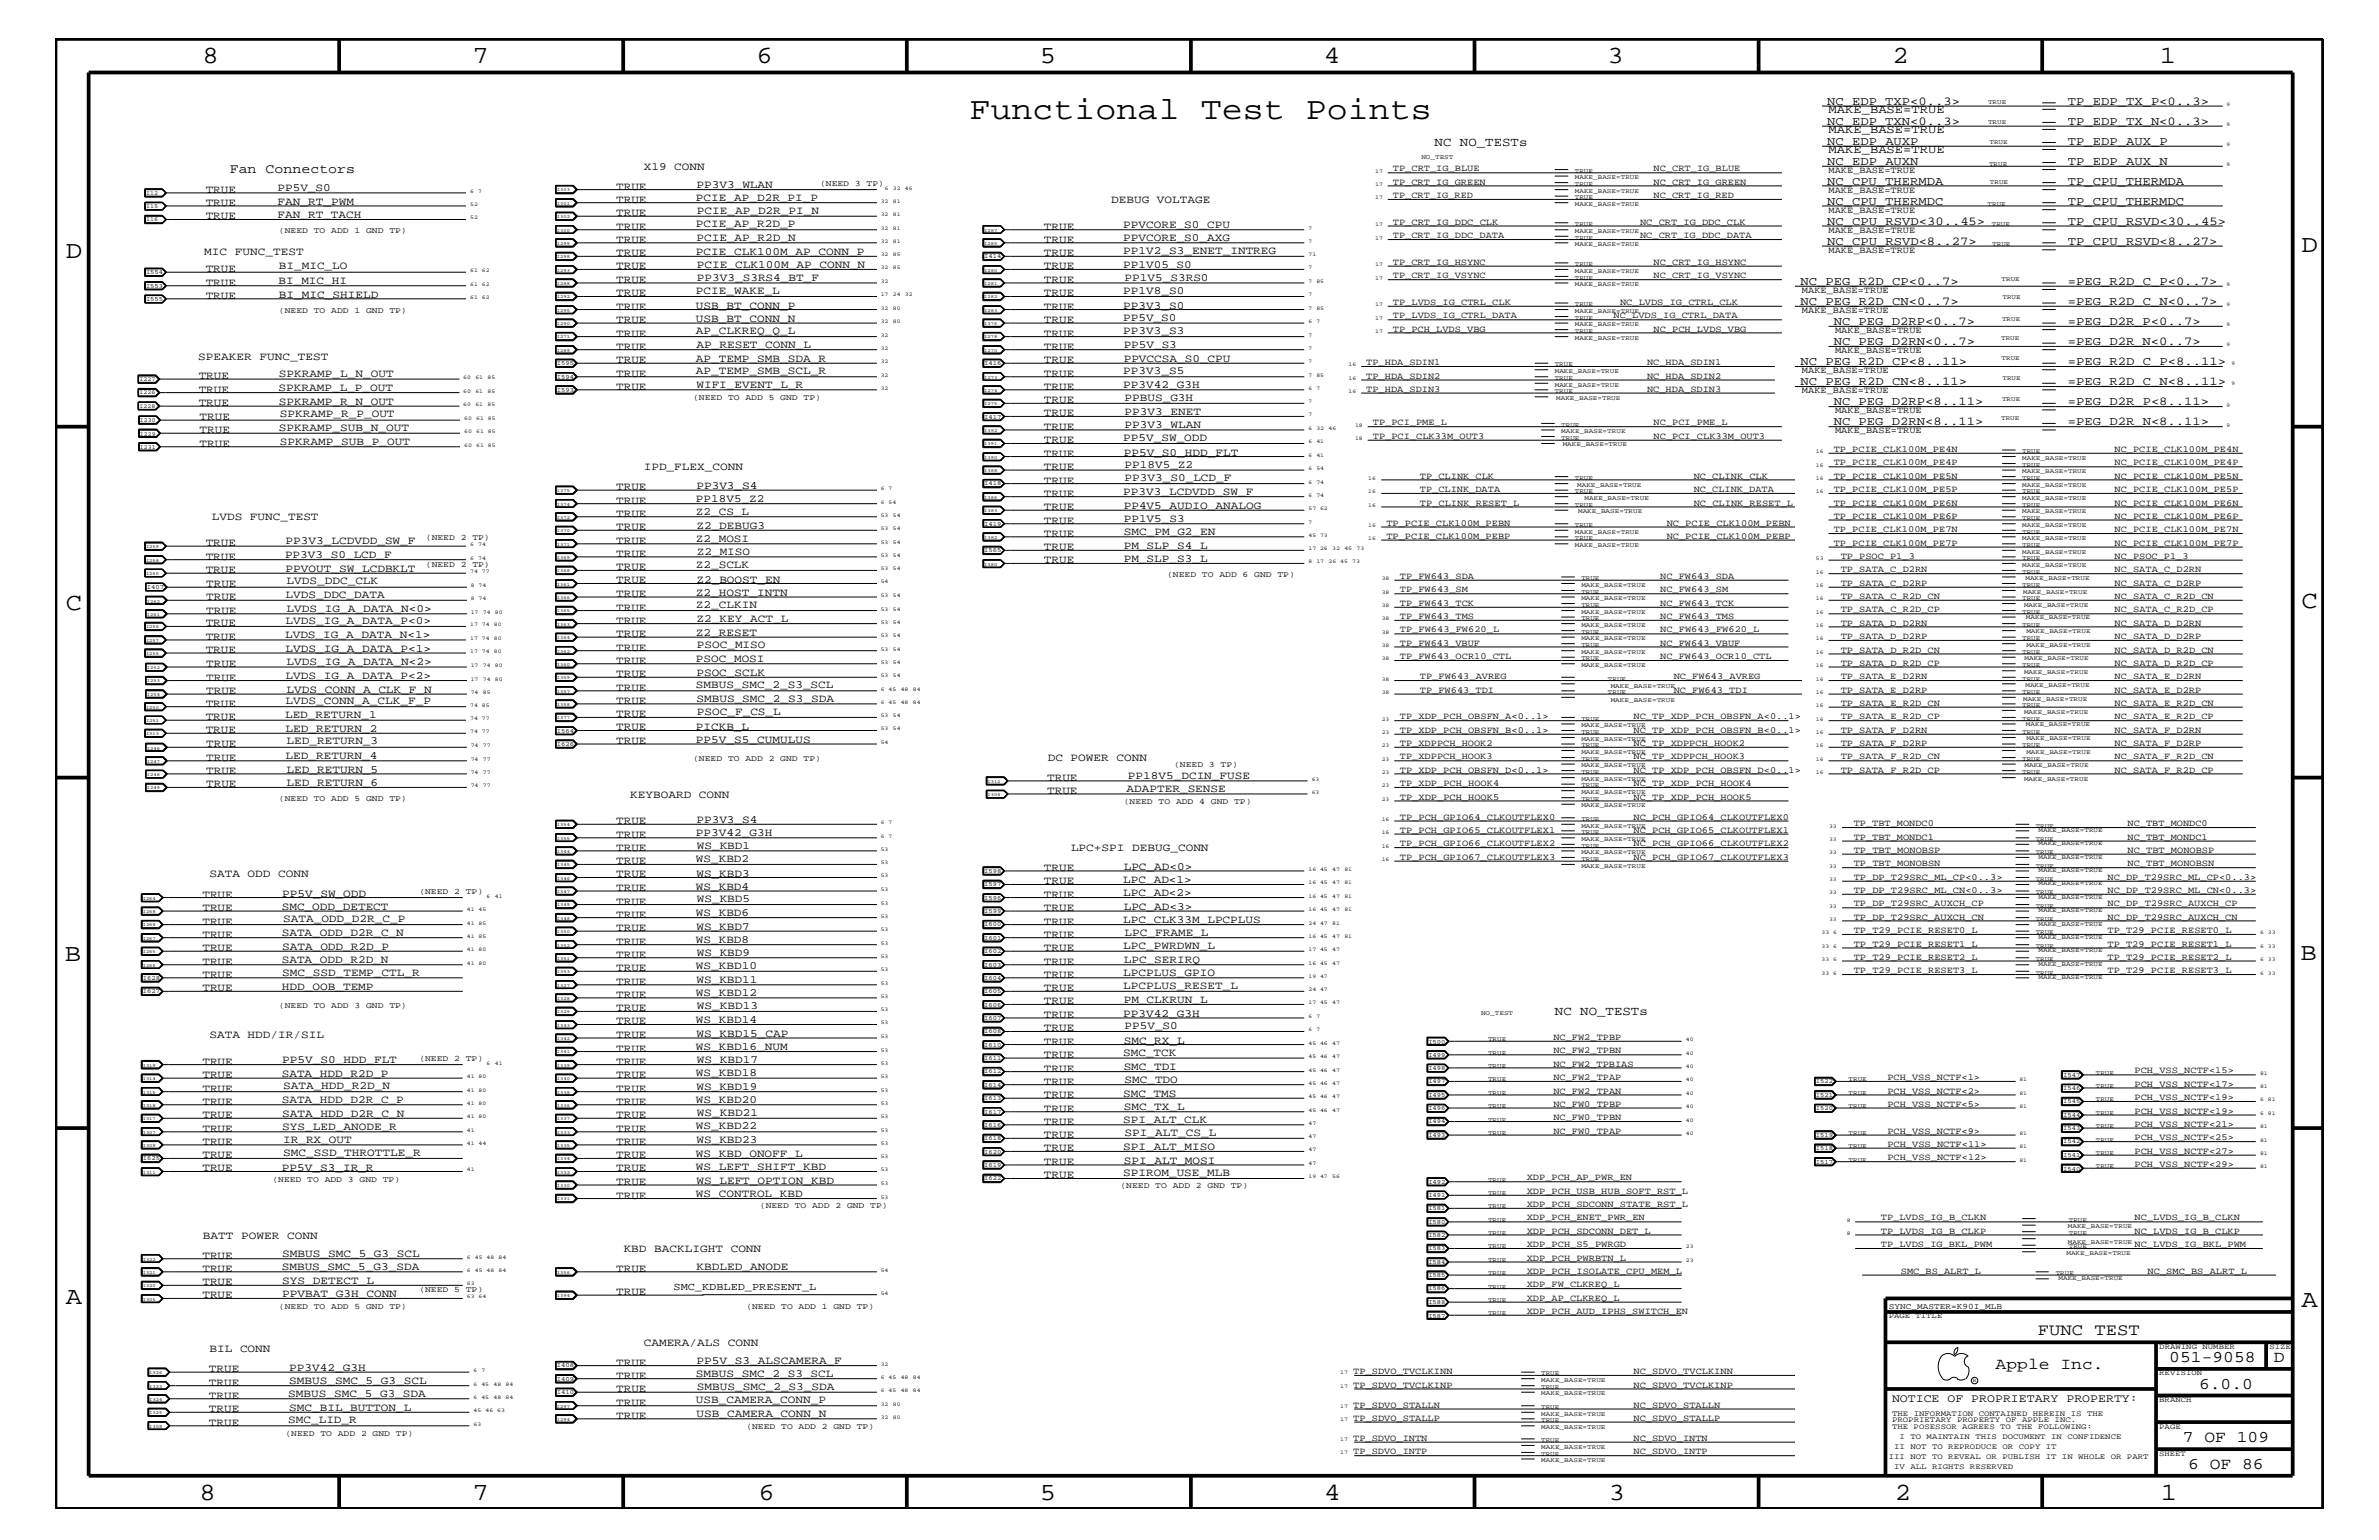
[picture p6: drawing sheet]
<svg xmlns="http://www.w3.org/2000/svg" width="432mm" height="279mm" viewBox="0 0 432 279" stroke-linecap="round" stroke-linejoin="round" font-family="sans-serif">
<defs><g id="words">
<text font-size="5.8" x="176" y="21.6">Functional Test Points</text>
<g font-size="4.5">
<text x="36.7" y="11.5">8</text>
<text x="85.8" y="11.5">7</text>
<text x="137.3" y="11.5">6</text>
<text x="188.7" y="11.5">5</text>
<text x="240.3" y="11.5">4</text>
<text x="291.8" y="11.5">3</text>
<text x="343.5" y="11.5">2</text>
<text x="392" y="11.5">1</text>
<text x="11.9" y="46.8">D</text>
<text x="417.7" y="45.7">D</text>
<text x="11.9" y="110.6">C</text>
<text x="417.7" y="110.3">C</text>
<text x="11.8" y="174.3">B</text>
<text x="417.6" y="174.2">B</text>
<text x="11.9" y="236.7">A</text>
<text x="417.7" y="237.1">A</text>
<text x="36.2" y="272.1">8</text>
<text x="85.8" y="272.1">7</text>
<text x="137.7" y="272.1">6</text>
<text x="188.7" y="272.1">5</text>
<text x="240.4" y="272.1">4</text>
<text x="292" y="272.1">3</text>
<text x="343.9" y="272.1">2</text>
<text x="392.2" y="272.1">1</text>
</g>
<g font-size="3">
<text x="369.9" y="242.3">FUNC TEST</text>
<text x="362.2" y="248.4">Apple Inc.</text>
<text x="393.7" y="247.1">051-9058</text>
<text x="399.2" y="252">6.0.0</text>
<text x="412.7" y="247.1">D</text>
<text x="396.2" y="261.6">7 OF 109</text>
<text x="397.2" y="266.6">6 OF 86</text>
</g>
<text font-size="2.5" x="41.7" y="31.4">Fan Connectors</text>
<g font-size="2.3">
<text x="260.4" y="26.5">NC NO_TESTs</text>
<text x="282.2" y="184.1">NC NO_TESTs</text>
</g>
<g font-size="2.2">
<text x="331.6" y="22.6">NC_EDP_TXN&lt;0..3&gt;</text>
<text x="331.6" y="19">NC_EDP_TXP&lt;0..3&gt;</text>
<text x="331.9" y="20.4">MAKE_BASE=TRUE</text>
<text x="375.3" y="19">TP_EDP_TX_P&lt;0..3&gt;</text>
<text x="375.3" y="22.6">TP_EDP_TX_N&lt;0..3&gt;</text>
<text x="331.6" y="29.9">NC_EDP_AUXN</text>
<text x="331.6" y="26.3">NC_EDP_AUXP</text>
<text x="331.9" y="24.1">MAKE_BASE=TRUE</text>
<text x="331.9" y="27.7">MAKE_BASE=TRUE</text>
<text x="375.3" y="26.3">TP_EDP_AUX_P</text>
<text x="375.3" y="29.9">TP_EDP_AUX_N</text>
<text x="331.6" y="33.6">NC_CPU_THERMDA</text>
<text x="375.3" y="33.6">TP_CPU_THERMDA</text>
<text x="331.6" y="40.8">NC_CPU_RSVD&lt;30..45&gt;</text>
<text x="331.6" y="37.2">NC_CPU_THERMDC</text>
<text x="375.3" y="37.2">TP_CPU_THERMDC</text>
<text x="375.3" y="40.8">TP_CPU_RSVD&lt;30..45&gt;</text>
<text x="331.6" y="44.4">NC_CPU_RSVD&lt;8..27&gt;</text>
<text x="375.3" y="44.4">TP_CPU_RSVD&lt;8..27&gt;</text>
<text x="326.8" y="51.7">NC_PEG_R2D_CP&lt;0..7&gt;</text>
<text x="375.3" y="51.7">=PEG_R2D_C_P&lt;0..7&gt;</text>
<text x="326.8" y="55.3">NC_PEG_R2D_CN&lt;0..7&gt;</text>
<text x="332.8" y="59">NC_PEG_D2RP&lt;0..7&gt;</text>
<text x="375.3" y="59">=PEG_D2R_P&lt;0..7&gt;</text>
<text x="375.3" y="55.3">=PEG_R2D_C_N&lt;0..7&gt;</text>
<text x="332.8" y="62.6">NC_PEG_D2RN&lt;0..7&gt;</text>
<text x="375.3" y="62.6">=PEG_D2R_N&lt;0..7&gt;</text>
<text x="326.8" y="66.2">NC_PEG_R2D_CP&lt;8..11&gt;</text>
<text x="326.8" y="69.9">NC_PEG_R2D_CN&lt;8..11&gt;</text>
<text x="375.3" y="66.2">=PEG_R2D_C_P&lt;8..11&gt;</text>
<text x="375.3" y="69.9">=PEG_R2D_C_N&lt;8..11&gt;</text>
<text x="332.8" y="73.5">NC_PEG_D2RP&lt;8..11&gt;</text>
<text x="332.8" y="77.2">NC_PEG_D2RN&lt;8..11&gt;</text>
<text x="375.3" y="77.2">=PEG_D2R_N&lt;8..11&gt;</text>
<text x="375.3" y="73.5">=PEG_D2R_P&lt;8..11&gt;</text>
</g>
<text font-size="2.1" x="343.4" y="254.4">NOTICE OF PROPRIETARY PROPERTY:</text>
<g font-size="2">
<text x="37.3" y="35">TRUE</text>
<text x="50.4" y="34.7">PP5V_S0</text>
<text x="111.8" y="34.4">TRUE</text>
<text x="116.8" y="30.8">X19 CONN</text>
<text x="126.4" y="34.1">PP3V3_WLAN</text>
<text x="37.3" y="37.4">TRUE</text>
<text x="37.3" y="39.8">TRUE</text>
<text x="50.4" y="37.2">FAN_RT_PWM</text>
<text x="50.4" y="39.6">FAN_RT_TACH</text>
<text x="111.8" y="41.7">TRUE</text>
<text x="111.8" y="39.2">TRUE</text>
<text x="111.8" y="36.8">TRUE</text>
<text x="126.3" y="41.3">PCIE_AP_R2D_P</text>
<text x="126.3" y="36.5">PCIE_AP_D2R_PI_P</text>
<text x="126.5" y="38.9">PCIE_AP_D2R_PI_N</text>
<text x="189.5" y="41.7">TRUE</text>
<text x="201.7" y="36.8">DEBUG VOLTAGE</text>
<text x="203.9" y="41.4">PPVCORE_S0_CPU</text>
<text x="37.1" y="46.3">MIC FUNC_TEST</text>
<text x="111.8" y="46.5">TRUE</text>
<text x="111.8" y="44.1">TRUE</text>
<text x="126.3" y="46.3">PCIE_CLK100M_AP_CONN_P</text>
<text x="126.4" y="43.8">PCIE_AP_R2D_N</text>
<text x="189.5" y="44.1">TRUE</text>
<text x="189.5" y="46.5">TRUE</text>
<text x="203.9" y="43.7">PPVCORE_S0_AXG</text>
<text x="203.9" y="46.2">PP1V2_S3_ENET_INTREG</text>
<text x="37.3" y="49.4">TRUE</text>
<text x="37.3" y="51.8">TRUE</text>
<text x="50.5" y="51.5">BI_MIC_HI</text>
<text x="50.6" y="48.9">BI_MIC_LO</text>
<text x="111.8" y="53.8">TRUE</text>
<text x="111.8" y="48.9">TRUE</text>
<text x="111.8" y="51.3">TRUE</text>
<text x="126.3" y="53.4">PCIE_WAKE_L</text>
<text x="126.5" y="48.5">PCIE_CLK100M_AP_CONN_N</text>
<text x="126.5" y="51">PP3V3_S3RS4_BT_F</text>
<text x="189.5" y="51.3">TRUE</text>
<text x="189.5" y="53.8">TRUE</text>
<text x="189.5" y="48.9">TRUE</text>
<text x="203.9" y="53.4">PP1V8_S0</text>
<text x="203.9" y="48.7">PP1V05_S0</text>
<text x="204.1" y="51">PP1V5_S3RS0</text>
<text x="37.3" y="54.2">TRUE</text>
<text x="50.6" y="54">BI_MIC_SHIELD</text>
<text x="111.8" y="56.2">TRUE</text>
<text x="111.8" y="58.6">TRUE</text>
<text x="126.3" y="56">USB_BT_CONN_P</text>
<text x="126.3" y="58.4">USB_BT_CONN_N</text>
<text x="189.5" y="58.6">TRUE</text>
<text x="189.5" y="56.2">TRUE</text>
<text x="203.9" y="58.3">PP5V_S0</text>
<text x="203.9" y="56">PP3V3_S0</text>
<text x="36" y="65.3">SPEAKER FUNC_TEST</text>
<text x="111.8" y="63.4">TRUE</text>
<text x="111.8" y="65.9">TRUE</text>
<text x="111.8" y="61.1">TRUE</text>
<text x="126.3" y="65.6">AP_TEMP_SMB_SDA_R</text>
<text x="126.3" y="60.6">AP_CLKREQ_Q_L</text>
<text x="126.4" y="63.2">AP_RESET_CONN_L</text>
<text x="189.5" y="61.1">TRUE</text>
<text x="189.5" y="63.4">TRUE</text>
<text x="189.5" y="65.9">TRUE</text>
<text x="203.9" y="60.6">PP3V3_S3</text>
<text x="204" y="65.6">PPVCCSA_S0_CPU</text>
<text x="204" y="63.2">PP5V_S3</text>
<text x="36.1" y="71.2">TRUE</text>
<text x="36.1" y="68.8">TRUE</text>
<text x="50.5" y="70.9">SPKRAMP_L_P_OUT</text>
<text x="50.6" y="68.4">SPKRAMP_L_N_OUT</text>
<text x="111.8" y="68.4">TRUE</text>
<text x="111.8" y="70.7">TRUE</text>
<text x="126.3" y="67.9">AP_TEMP_SMB_SCL_R</text>
<text x="126.4" y="70.5">WIFI_EVENT_L_R</text>
<text x="189.5" y="68.4">TRUE</text>
<text x="189.5" y="70.7">TRUE</text>
<text x="203.9" y="67.9">PP3V3_S5</text>
<text x="203.9" y="70.5">PP3V42_G3H</text>
<text x="36.1" y="73.7">TRUE</text>
<text x="36.2" y="76.2">TRUE</text>
<text x="50.6" y="73.4">SPKRAMP_R_N_OUT</text>
<text x="50.8" y="75.7">SPKRAMP_R_P_OUT</text>
<text x="189.5" y="73.2">TRUE</text>
<text x="189.5" y="75.6">TRUE</text>
<text x="204.1" y="72.8">PPBUS_G3H</text>
<text x="204.1" y="77.7">PP3V3_WLAN</text>
<text x="204.1" y="75.2">PP3V3_ENET</text>
<text x="36.2" y="81.1">TRUE</text>
<text x="36.2" y="78.6">TRUE</text>
<text x="50.6" y="78.3">SPKRAMP_SUB_N_OUT</text>
<text x="50.8" y="80.8">SPKRAMP_SUB_P_OUT</text>
<text x="189.5" y="78">TRUE</text>
<text x="189.5" y="80.5">TRUE</text>
<text x="189.5" y="82.8">TRUE</text>
<text x="203.9" y="80">PP5V_SW_ODD</text>
<text x="204" y="82.7">PP5V_S0_HDD_FLT</text>
<text x="111.8" y="88.9">TRUE</text>
<text x="116.8" y="85.3">IPD_FLEX_CONN</text>
<text x="126.4" y="88.7">PP3V3_S4</text>
<text x="189.5" y="85.3">TRUE</text>
<text x="189.5" y="87.7">TRUE</text>
<text x="203.9" y="89.9">PP3V3_LCDVDD_SW_F</text>
<text x="204.1" y="84.9">PP18V5_Z2</text>
<text x="204.1" y="87.3">PP3V3_S0_LCD_F</text>
<text x="38.4" y="94.3">LVDS FUNC_TEST</text>
<text x="111.8" y="91.4">TRUE</text>
<text x="111.8" y="93.8">TRUE</text>
<text x="126.3" y="91.1">PP18V5_Z2</text>
<text x="126.3" y="93.4">Z2_CS_L</text>
<text x="126.4" y="96">Z2_DEBUG3</text>
<text x="189.5" y="90.1">TRUE</text>
<text x="189.5" y="95">TRUE</text>
<text x="189.5" y="92.6">TRUE</text>
<text x="204" y="94.8">PP1V5_S3</text>
<text x="204" y="92.3">PP4V5_AUDIO_ANALOG</text>
<text x="37.3" y="99.1">TRUE</text>
<text x="37.3" y="101.5">TRUE</text>
<text x="51.7" y="101.2">PP3V3_S0_LCD_F</text>
<text x="51.8" y="98.7">PP3V3_LCDVDD_SW_F</text>
<text x="111.8" y="101">TRUE</text>
<text x="111.8" y="96.2">TRUE</text>
<text x="111.8" y="98.7">TRUE</text>
<text x="126.3" y="98.4">Z2_MOSI</text>
<text x="126.5" y="100.7">Z2_MISO</text>
<text x="189.5" y="99.9">TRUE</text>
<text x="189.5" y="97.4">TRUE</text>
<text x="204" y="99.6">PM_SLP_S4_L</text>
<text x="204" y="97.1">SMC_PM_G2_EN</text>
<text x="37.3" y="104">TRUE</text>
<text x="37.4" y="106.5">TRUE</text>
<text x="51.8" y="103.7">PPVOUT_SW_LCDBKLT</text>
<text x="52" y="106">LVDS_DDC_CLK</text>
<text x="111.8" y="105.9">TRUE</text>
<text x="111.8" y="103.5">TRUE</text>
<text x="126.3" y="103.1">Z2_SCLK</text>
<text x="126.4" y="105.7">Z2_BOOST_EN</text>
<text x="189.5" y="102.2">TRUE</text>
<text x="204" y="102.1">PM_SLP_S3_L</text>
<text x="37.3" y="113.7">TRUE</text>
<text x="37.4" y="111.4">TRUE</text>
<text x="37.4" y="108.9">TRUE</text>
<text x="51.8" y="113.1">LVDS_IG_A_DATA_P&lt;0&gt;</text>
<text x="51.8" y="108.6">LVDS_DDC_DATA</text>
<text x="52" y="111.1">LVDS_IG_A_DATA_N&lt;0&gt;</text>
<text x="111.8" y="110.8">TRUE</text>
<text x="111.8" y="108.3">TRUE</text>
<text x="111.8" y="113.1">TRUE</text>
<text x="126.3" y="110.3">Z2_CLKIN</text>
<text x="126.3" y="108.1">Z2_HOST_INTN</text>
<text x="126.4" y="112.9">Z2_KEY_ACT_L</text>
<text x="37.3" y="118.5">TRUE</text>
<text x="37.3" y="116.1">TRUE</text>
<text x="51.7" y="115.7">LVDS_IG_A_DATA_N&lt;1&gt;</text>
<text x="51.8" y="118.2">LVDS_IG_A_DATA_P&lt;1&gt;</text>
<text x="111.8" y="115.6">TRUE</text>
<text x="111.8" y="118.1">TRUE</text>
<text x="126.3" y="115.3">Z2_RESET</text>
<text x="126.5" y="117.6">PSOC_MISO</text>
<text x="37.4" y="123.5">TRUE</text>
<text x="37.4" y="121">TRUE</text>
<text x="37.4" y="125.9">TRUE</text>
<text x="51.8" y="123.1">LVDS_IG_A_DATA_P&lt;2&gt;</text>
<text x="52" y="125.7">LVDS_CONN_A_CLK_F_N</text>
<text x="52" y="120.6">LVDS_IG_A_DATA_N&lt;2&gt;</text>
<text x="111.8" y="120.4">TRUE</text>
<text x="111.8" y="122.9">TRUE</text>
<text x="111.8" y="125.3">TRUE</text>
<text x="126.3" y="120.1">PSOC_MOSI</text>
<text x="126.3" y="124.9">SMBUS_SMC_2_S3_SCL</text>
<text x="126.4" y="122.6">PSOC_SCLK</text>
<text x="37.3" y="130.7">TRUE</text>
<text x="37.3" y="128.2">TRUE</text>
<text x="51.7" y="130.2">LED_RETURN_1</text>
<text x="51.8" y="127.7">LVDS_CONN_A_CLK_F_P</text>
<text x="111.8" y="127.7">TRUE</text>
<text x="111.8" y="130.2">TRUE</text>
<text x="126.4" y="127.5">SMBUS_SMC_2_S3_SDA</text>
<text x="126.5" y="129.7">PSOC_F_CS_L</text>
<text x="37.3" y="133">TRUE</text>
<text x="37.4" y="135.6">TRUE</text>
<text x="51.8" y="137.7">LED_RETURN_4</text>
<text x="51.8" y="132.8">LED_RETURN_2</text>
<text x="52" y="135.1">LED_RETURN_3</text>
<text x="111.8" y="132.5">TRUE</text>
<text x="111.8" y="135">TRUE</text>
<text x="126.3" y="132.4">PICKB_L</text>
<text x="126.3" y="134.7">PP5V_S5_CUMULUS</text>
<text x="37.4" y="138">TRUE</text>
<text x="37.4" y="142.9">TRUE</text>
<text x="37.4" y="140.4">TRUE</text>
<text x="52" y="142.6">LED_RETURN_6</text>
<text x="52" y="140.2">LED_RETURN_5</text>
<text x="190.1" y="141.7">TRUE</text>
<text x="190.2" y="138">DC POWER CONN</text>
<text x="204.5" y="143.7">ADAPTER_SENSE</text>
<text x="204.7" y="141.3">PP18V5_DCIN_FUSE</text>
<text x="111.8" y="149.5">TRUE</text>
<text x="114.4" y="144.7">KEYBOARD CONN</text>
<text x="126.4" y="149.3">PP3V3_S4</text>
<text x="190.1" y="144">TRUE</text>
<text x="111.8" y="154.4">TRUE</text>
<text x="111.8" y="152">TRUE</text>
<text x="126.3" y="151.8">PP3V42_G3H</text>
<text x="126.5" y="154">WS_KBD1</text>
<text x="194.4" y="154.4">LPC+SPI DEBUG_CONN</text>
<text x="38" y="159.2">SATA ODD CONN</text>
<text x="111.8" y="156.8">TRUE</text>
<text x="111.8" y="159.2">TRUE</text>
<text x="111.8" y="161.7">TRUE</text>
<text x="126.3" y="161.4">WS_KBD4</text>
<text x="126.3" y="156.4">WS_KBD2</text>
<text x="126.4" y="159">WS_KBD3</text>
<text x="189.5" y="158">TRUE</text>
<text x="189.5" y="160.5">TRUE</text>
<text x="203.9" y="160.2">LPC_AD&lt;1&gt;</text>
<text x="204" y="157.8">LPC_AD&lt;0&gt;</text>
<text x="36.7" y="165.3">TRUE</text>
<text x="36.7" y="167.8">TRUE</text>
<text x="36.7" y="162.8">TRUE</text>
<text x="51.1" y="165">SMC_ODD_DETECT</text>
<text x="51.2" y="162.7">PP5V_SW_ODD</text>
<text x="51.4" y="167.3">SATA_ODD_D2R_C_P</text>
<text x="111.8" y="164.1">TRUE</text>
<text x="111.8" y="166.5">TRUE</text>
<text x="126.3" y="166.1">WS_KBD6</text>
<text x="126.5" y="163.7">WS_KBD5</text>
<text x="189.5" y="167.8">TRUE</text>
<text x="189.5" y="162.8">TRUE</text>
<text x="189.5" y="165.3">TRUE</text>
<text x="203.9" y="167.5">LPC_CLK33M_LPCPLUS</text>
<text x="203.9" y="162.5">LPC_AD&lt;2&gt;</text>
<text x="204" y="165">LPC_AD&lt;3&gt;</text>
<text x="36.7" y="170.1">TRUE</text>
<text x="36.7" y="172.6">TRUE</text>
<text x="51.1" y="169.8">SATA_ODD_D2R_C_N</text>
<text x="51.2" y="172.3">SATA_ODD_R2D_P</text>
<text x="111.8" y="168.9">TRUE</text>
<text x="111.8" y="173.8">TRUE</text>
<text x="111.8" y="171.4">TRUE</text>
<text x="126.3" y="171.1">WS_KBD8</text>
<text x="126.4" y="168.7">WS_KBD7</text>
<text x="126.5" y="173.4">WS_KBD9</text>
<text x="189.5" y="172.6">TRUE</text>
<text x="189.5" y="170.1">TRUE</text>
<text x="203.9" y="172.2">LPC_PWRDWN_L</text>
<text x="204.1" y="169.8">LPC_FRAME_L</text>
<text x="36.7" y="177.4">TRUE</text>
<text x="36.7" y="175">TRUE</text>
<text x="36.7" y="179.9">TRUE</text>
<text x="51.1" y="174.8">SATA_ODD_R2D_N</text>
<text x="51.1" y="179.6">HDD_OOB_TEMP</text>
<text x="51.2" y="177.2">SMC_SSD_TEMP_CTL_R</text>
<text x="111.8" y="176.2">TRUE</text>
<text x="111.8" y="178.7">TRUE</text>
<text x="126.3" y="175.9">WS_KBD10</text>
<text x="126.4" y="178.4">WS_KBD11</text>
<text x="189.5" y="177.4">TRUE</text>
<text x="189.5" y="175">TRUE</text>
<text x="189.5" y="179.9">TRUE</text>
<text x="203.9" y="177.2">LPCPLUS_GPIO</text>
<text x="203.9" y="179.5">LPCPLUS_RESET_L</text>
<text x="204" y="174.8">LPC_SERIRQ</text>
<text x="111.8" y="181">TRUE</text>
<text x="111.8" y="183.5">TRUE</text>
<text x="111.8" y="185.9">TRUE</text>
<text x="126.3" y="180.8">WS_KBD12</text>
<text x="126.3" y="185.5">WS_KBD14</text>
<text x="126.5" y="183.1">WS_KBD13</text>
<text x="189.5" y="184.7">TRUE</text>
<text x="189.5" y="182.2">TRUE</text>
<text x="203.9" y="184.4">PP3V42_G3H</text>
<text x="204" y="182.1">PM_CLKRUN_L</text>
<text x="38" y="188.3">SATA HDD/IR/SIL</text>
<text x="111.8" y="188.3">TRUE</text>
<text x="111.8" y="190.8">TRUE</text>
<text x="126.3" y="190.5">WS_KBD16_NUM</text>
<text x="126.4" y="188.1">WS_KBD15_CAP</text>
<text x="189.5" y="187.1">TRUE</text>
<text x="189.5" y="189.5">TRUE</text>
<text x="189.5" y="192">TRUE</text>
<text x="203.9" y="191.6">SMC_TCK</text>
<text x="204" y="189.3">SMC_RX_L</text>
<text x="204.1" y="186.7">PP5V_S0</text>
<text x="36.7" y="193.2">TRUE</text>
<text x="36.7" y="195.6">TRUE</text>
<text x="51.1" y="195.4">SATA_HDD_R2D_P</text>
<text x="51.2" y="192.9">PP5V_S0_HDD_FLT</text>
<text x="51.4" y="197.6">SATA_HDD_R2D_N</text>
<text x="111.8" y="195.6">TRUE</text>
<text x="111.8" y="193.2">TRUE</text>
<text x="126.3" y="195.3">WS_KBD18</text>
<text x="126.4" y="197.8">WS_KBD19</text>
<text x="126.5" y="192.8">WS_KBD17</text>
<text x="189.5" y="194.4">TRUE</text>
<text x="189.5" y="196.8">TRUE</text>
<text x="204" y="194.2">SMC_TDI</text>
<text x="204.1" y="196.5">SMC_TDO</text>
<text x="36.7" y="202.9">TRUE</text>
<text x="36.7" y="200.4">TRUE</text>
<text x="36.7" y="198.1">TRUE</text>
<text x="51.1" y="200.1">SATA_HDD_D2R_C_P</text>
<text x="51.2" y="202.6">SATA_HDD_D2R_C_N</text>
<text x="111.8" y="200.4">TRUE</text>
<text x="111.8" y="198.1">TRUE</text>
<text x="111.8" y="202.9">TRUE</text>
<text x="126.3" y="200.2">WS_KBD20</text>
<text x="126.5" y="202.6">WS_KBD21</text>
<text x="189.5" y="199.2">TRUE</text>
<text x="189.5" y="201.7">TRUE</text>
<text x="203.9" y="199">SMC_TMS</text>
<text x="203.9" y="203.8">SPI_ALT_CLK</text>
<text x="204" y="201.5">SMC_TX_L</text>
<text x="36.7" y="207.7">TRUE</text>
<text x="36.7" y="205.3">TRUE</text>
<text x="51.2" y="205.1">SYS_LED_ANODE_R</text>
<text x="51.4" y="207.4">IR_RX_OUT</text>
<text x="51.4" y="209.7">SMC_SSD_THROTTLE_R</text>
<text x="111.8" y="207.7">TRUE</text>
<text x="111.8" y="205.3">TRUE</text>
<text x="126.3" y="209.9">WS_KBD_ONOFF_L</text>
<text x="126.3" y="204.9">WS_KBD22</text>
<text x="126.4" y="207.5">WS_KBD23</text>
<text x="189.5" y="206.5">TRUE</text>
<text x="189.5" y="204.1">TRUE</text>
<text x="189.5" y="208.9">TRUE</text>
<text x="203.9" y="208.6">SPI_ALT_MISO</text>
<text x="204.1" y="206.2">SPI_ALT_CS_L</text>
<text x="36.7" y="212.5">TRUE</text>
<text x="36.7" y="210.2">TRUE</text>
<text x="51.1" y="212.4">PP5V_S3_IR_R</text>
<text x="111.8" y="210.2">TRUE</text>
<text x="111.8" y="212.5">TRUE</text>
<text x="111.8" y="215">TRUE</text>
<text x="126.3" y="212.2">WS_LEFT_SHIFT_KBD</text>
<text x="126.4" y="214.7">WS_LEFT_OPTION_KBD</text>
<text x="189.5" y="213.8">TRUE</text>
<text x="189.5" y="211.4">TRUE</text>
<text x="203.9" y="213.4">SPIROM_USE_MLB</text>
<text x="204" y="211.1">SPI_ALT_MOSI</text>
<text x="111.8" y="217.5">TRUE</text>
<text x="126.3" y="217.2">WS_CONTROL_KBD</text>
<text x="36.8" y="224.7">BATT POWER CONN</text>
<text x="113.2" y="227.1">KBD BACKLIGHT CONN</text>
<text x="36.7" y="230.7">TRUE</text>
<text x="36.7" y="233.2">TRUE</text>
<text x="36.7" y="228.4">TRUE</text>
<text x="51.1" y="230.5">SMBUS_SMC_5_G3_SDA</text>
<text x="51.2" y="232.9">SYS_DETECT_L</text>
<text x="51.2" y="228.1">SMBUS_SMC_5_G3_SCL</text>
<text x="111.8" y="230.7">TRUE</text>
<text x="126.4" y="230.5">KBDLED_ANODE</text>
<text x="36.7" y="235.6">TRUE</text>
<text x="51.2" y="235.4">PPVBAT_G3H_CONN</text>
<text x="111.8" y="235">TRUE</text>
<text x="38" y="245.3">BIL CONN</text>
<text x="116.8" y="244.1">CAMERA/ALS CONN</text>
<text x="37.9" y="251.4">TRUE</text>
<text x="37.9" y="248.9">TRUE</text>
<text x="52.5" y="251.1">SMBUS_SMC_5_G3_SCL</text>
<text x="52.5" y="248.7">PP3V42_G3H</text>
<text x="111.8" y="247.8">TRUE</text>
<text x="111.8" y="250.1">TRUE</text>
<text x="126.3" y="249.9">SMBUS_SMC_2_S3_SCL</text>
<text x="126.4" y="247.5">PP5V_S3_ALSCAMERA_F</text>
<text x="37.9" y="253.8">TRUE</text>
<text x="37.9" y="256.2">TRUE</text>
<text x="52.3" y="253.5">SMBUS_SMC_5_G3_SDA</text>
<text x="52.5" y="256">SMC_BIL_BUTTON_L</text>
<text x="111.8" y="255">TRUE</text>
<text x="111.8" y="257.4">TRUE</text>
<text x="111.8" y="252.6">TRUE</text>
<text x="126.3" y="254.6">USB_CAMERA_CONN_P</text>
<text x="126.4" y="257.2">USB_CAMERA_CONN_N</text>
<text x="126.5" y="252.3">SMBUS_SMC_2_S3_SDA</text>
<text x="37.9" y="258.7">TRUE</text>
<text x="52.3" y="258.3">SMC_LID_R</text>
</g>
<text font-size="1.9" x="122.3" y="234.1">SMC_KDBLED_PRESENT_L</text>
<g font-size="1.7">
<text x="252.8" y="31.1">TP_CRT_IG_BLUE</text>
<text x="252.8" y="33.6">TP_CRT_IG_GREEN</text>
<text x="252.8" y="35.9">TP_CRT_IG_RED</text>
<text x="300.1" y="35.9">NC_CRT_IG_RED</text>
<text x="300.1" y="33.6">NC_CRT_IG_GREEN</text>
<text x="300.1" y="31.1">NC_CRT_IG_BLUE</text>
<text x="331.9" y="35">MAKE_BASE=TRUE</text>
<text x="331.9" y="31.4">MAKE_BASE=TRUE</text>
<text x="252.8" y="40.8">TP_CRT_IG_DDC_CLK</text>
<text x="297.7" y="40.8">NC_CRT_IG_DDC_CLK</text>
<text x="331.9" y="38.6">MAKE_BASE=TRUE</text>
<text x="252.8" y="43.2">TP_CRT_IG_DDC_DATA</text>
<text x="297.7" y="43.2">NC_CRT_IG_DDC_DATA</text>
<text x="331.9" y="45.9">MAKE_BASE=TRUE</text>
<text x="331.9" y="42.3">MAKE_BASE=TRUE</text>
<text x="252.8" y="50.5">TP_CRT_IG_VSYNC</text>
<text x="252.8" y="48">TP_CRT_IG_HSYNC</text>
<text x="300.1" y="48">NC_CRT_IG_HSYNC</text>
<text x="300.1" y="50.5">NC_CRT_IG_VSYNC</text>
<text x="327.1" y="53.2">MAKE_BASE=TRUE</text>
<text x="252.8" y="57.8">TP_LVDS_IG_CTRL_DATA</text>
<text x="252.8" y="55.3">TP_LVDS_IG_CTRL_CLK</text>
<text x="292.9" y="57.8">NC_LVDS_IG_CTRL_DATA</text>
<text x="294" y="55.3">NC_LVDS_IG_CTRL_CLK</text>
<text x="327.1" y="56.8">MAKE_BASE=TRUE</text>
<text x="252.8" y="60.2">TP_PCH_LVDS_VBG</text>
<text x="300.1" y="60.2">NC_PCH_LVDS_VBG</text>
<text x="333.1" y="60.4">MAKE_BASE=TRUE</text>
<text x="333.1" y="64">MAKE_BASE=TRUE</text>
<text x="248" y="66.2">TP_HDA_SDIN1</text>
<text x="248" y="71.1">TP_HDA_SDIN3</text>
<text x="248" y="68.7">TP_HDA_SDIN2</text>
<text x="299" y="71.1">NC_HDA_SDIN3</text>
<text x="299" y="68.7">NC_HDA_SDIN2</text>
<text x="299" y="66.2">NC_HDA_SDIN1</text>
<text x="327.1" y="67.7">MAKE_BASE=TRUE</text>
<text x="327.1" y="71.3">MAKE_BASE=TRUE</text>
<text x="249.2" y="77.2">TP_PCI_PME_L</text>
<text x="300.1" y="77.2">NC_PCI_PME_L</text>
<text x="333.1" y="75">MAKE_BASE=TRUE</text>
<text x="249.2" y="79.6">TP_PCI_CLK33M_OUT3</text>
<text x="300.1" y="79.6">NC_PCI_CLK33M_OUT3</text>
<text x="332.8" y="82">TP_PCIE_CLK100M_PE4N</text>
<text x="333.1" y="78.6">MAKE_BASE=TRUE</text>
<text x="383.8" y="82">NC_PCIE_CLK100M_PE4N</text>
<text x="257.7" y="89.3">TP_CLINK_DATA</text>
<text x="257.7" y="86.9">TP_CLINK_CLK</text>
<text x="307.4" y="86.9">NC_CLINK_CLK</text>
<text x="307.4" y="89.3">NC_CLINK_DATA</text>
<text x="332.8" y="89.3">TP_PCIE_CLK100M_PE5P</text>
<text x="332.8" y="86.9">TP_PCIE_CLK100M_PE5N</text>
<text x="332.8" y="84.4">TP_PCIE_CLK100M_PE4P</text>
<text x="383.8" y="86.9">NC_PCIE_CLK100M_PE5N</text>
<text x="383.8" y="89.3">NC_PCIE_CLK100M_PE5P</text>
<text x="383.8" y="84.4">NC_PCIE_CLK100M_PE4P</text>
<text x="251.6" y="95.4">TP_PCIE_CLK100M_PEBN</text>
<text x="257.7" y="91.7">TP_CLINK_RESET_L</text>
<text x="302.5" y="95.4">NC_PCIE_CLK100M_PEBN</text>
<text x="307.4" y="91.7">NC_CLINK_RESET_L</text>
<text x="332.8" y="94.2">TP_PCIE_CLK100M_PE6P</text>
<text x="332.8" y="91.7">TP_PCIE_CLK100M_PE6N</text>
<text x="383.8" y="94.2">NC_PCIE_CLK100M_PE6P</text>
<text x="383.8" y="91.7">NC_PCIE_CLK100M_PE6N</text>
<text x="251.6" y="97.7">TP_PCIE_CLK100M_PEBP</text>
<text x="302.5" y="97.7">NC_PCIE_CLK100M_PEBP</text>
<text x="332.8" y="99">TP_PCIE_CLK100M_PE7P</text>
<text x="332.8" y="96.5">TP_PCIE_CLK100M_PE7N</text>
<text x="334.1" y="101.4">TP_PSOC_P1_3</text>
<text x="383.8" y="96.5">NC_PCIE_CLK100M_PE7N</text>
<text x="383.8" y="101.4">NC_PSOC_P1_3</text>
<text x="383.8" y="99">NC_PCIE_CLK100M_PE7P</text>
<text x="254.1" y="107.5">TP_FW643_SM</text>
<text x="254.1" y="105">TP_FW643_SDA</text>
<text x="301.3" y="107.5">NC_FW643_SM</text>
<text x="301.3" y="105">NC_FW643_SDA</text>
<text x="334.1" y="106.3">TP_SATA_C_D2RP</text>
<text x="334.1" y="103.8">TP_SATA_C_D2RN</text>
<text x="383.8" y="106.3">NC_SATA_C_D2RP</text>
<text x="383.8" y="103.8">NC_SATA_C_D2RN</text>
<text x="254.1" y="112.3">TP_FW643_TMS</text>
<text x="254.1" y="109.9">TP_FW643_TCK</text>
<text x="301.3" y="112.3">NC_FW643_TMS</text>
<text x="301.3" y="109.9">NC_FW643_TCK</text>
<text x="334.1" y="113.6">TP_SATA_D_D2RN</text>
<text x="334.1" y="111.1">TP_SATA_C_R2D_CP</text>
<text x="334.1" y="108.7">TP_SATA_C_R2D_CN</text>
<text x="383.8" y="108.7">NC_SATA_C_R2D_CN</text>
<text x="383.8" y="113.6">NC_SATA_D_D2RN</text>
<text x="383.8" y="111.1">NC_SATA_C_R2D_CP</text>
<text x="254.1" y="119.6">TP_FW643_OCR10_CTL</text>
<text x="254.1" y="114.8">TP_FW643_FW620_L</text>
<text x="254.1" y="117.2">TP_FW643_VBUF</text>
<text x="301.3" y="114.8">NC_FW643_FW620_L</text>
<text x="301.3" y="119.6">NC_FW643_OCR10_CTL</text>
<text x="301.3" y="117.2">NC_FW643_VBUF</text>
<text x="334.1" y="115.9">TP_SATA_D_D2RP</text>
<text x="334.1" y="118.4">TP_SATA_D_R2D_CN</text>
<text x="383.8" y="115.9">NC_SATA_D_D2RP</text>
<text x="383.8" y="118.4">NC_SATA_D_R2D_CN</text>
<text x="257.7" y="125.7">TP_FW643_TDI</text>
<text x="257.7" y="123.2">TP_FW643_AVREG</text>
<text x="303.8" y="123.2">NC_FW643_AVREG</text>
<text x="303.8" y="125.7">NC_FW643_TDI</text>
<text x="334.1" y="120.8">TP_SATA_D_R2D_CP</text>
<text x="334.1" y="125.7">TP_SATA_E_D2RP</text>
<text x="334.1" y="123.2">TP_SATA_E_D2RN</text>
<text x="383.8" y="125.7">NC_SATA_E_D2RP</text>
<text x="383.8" y="123.2">NC_SATA_E_D2RN</text>
<text x="383.8" y="120.8">NC_SATA_D_R2D_CP</text>
<text x="254.1" y="130.5">TP_XDP_PCH_OBSFN_A&lt;0..1&gt;</text>
<text x="296.5" y="130.5">NC_TP_XDP_PCH_OBSFN_A&lt;0..1&gt;</text>
<text x="334.1" y="130.5">TP_SATA_E_R2D_CP</text>
<text x="334.1" y="128">TP_SATA_E_R2D_CN</text>
<text x="383.8" y="128">NC_SATA_E_R2D_CN</text>
<text x="383.8" y="130.5">NC_SATA_E_R2D_CP</text>
<text x="254.1" y="137.8">TP_XDPPCH_HOOK3</text>
<text x="254.1" y="135.3">TP_XDPPCH_HOOK2</text>
<text x="254.1" y="133">TP_XDP_PCH_OBSFN_B&lt;0..1&gt;</text>
<text x="296.5" y="135.3">NC_TP_XDPPCH_HOOK2</text>
<text x="296.5" y="133">NC_TP_XDP_PCH_OBSFN_B&lt;0..1&gt;</text>
<text x="296.5" y="137.8">NC_TP_XDPPCH_HOOK3</text>
<text x="334.1" y="133">TP_SATA_F_D2RN</text>
<text x="334.1" y="135.3">TP_SATA_F_D2RP</text>
<text x="334.1" y="137.8">TP_SATA_F_R2D_CN</text>
<text x="383.8" y="137.8">NC_SATA_F_R2D_CN</text>
<text x="383.8" y="135.3">NC_SATA_F_D2RP</text>
<text x="383.8" y="133">NC_SATA_F_D2RN</text>
<text x="254.1" y="142.6">TP_XDP_PCH_HOOK4</text>
<text x="254.1" y="140.2">TP_XDP_PCH_OBSFN_D&lt;0..1&gt;</text>
<text x="296.5" y="142.6">NC_TP_XDP_PCH_HOOK4</text>
<text x="296.5" y="140.2">NC_TP_XDP_PCH_OBSFN_D&lt;0..1&gt;</text>
<text x="334.1" y="140.2">TP_SATA_F_R2D_CP</text>
<text x="383.8" y="140.2">NC_SATA_F_R2D_CP</text>
<text x="254.1" y="148.7">TP_PCH_GPIO64_CLKOUTFLEX0</text>
<text x="254.1" y="145.1">TP_XDP_PCH_HOOK5</text>
<text x="296.5" y="148.7">NC_PCH_GPIO64_CLKOUTFLEX0</text>
<text x="296.5" y="145.1">NC_TP_XDP_PCH_HOOK5</text>
<text x="336.5" y="149.9">TP_TBT_MONDC0</text>
<text x="386.2" y="149.9">NC_TBT_MONDC0</text>
<text x="254.1" y="151.1">TP_PCH_GPIO65_CLKOUTFLEX1</text>
<text x="254.1" y="153.5">TP_PCH_GPIO66_CLKOUTFLEX2</text>
<text x="254.1" y="156">TP_PCH_GPIO67_CLKOUTFLEX3</text>
<text x="296.5" y="156">NC_PCH_GPIO67_CLKOUTFLEX3</text>
<text x="296.5" y="151.1">NC_PCH_GPIO65_CLKOUTFLEX1</text>
<text x="296.5" y="153.5">NC_PCH_GPIO66_CLKOUTFLEX2</text>
<text x="336.5" y="154.7">TP_TBT_MONOBSP</text>
<text x="336.5" y="152.3">TP_TBT_MONDC1</text>
<text x="386.2" y="154.7">NC_TBT_MONOBSP</text>
<text x="386.2" y="152.3">NC_TBT_MONDC1</text>
<text x="336.5" y="157.2">TP_TBT_MONOBSN</text>
<text x="336.5" y="159.6">TP_DP_T29SRC_ML_CP&lt;0..3&gt;</text>
<text x="336.5" y="162">TP_DP_T29SRC_ML_CN&lt;0..3&gt;</text>
<text x="382.5" y="159.6">NC_DP_T29SRC_ML_CP&lt;0..3&gt;</text>
<text x="382.5" y="162">NC_DP_T29SRC_ML_CN&lt;0..3&gt;</text>
<text x="386.2" y="157.2">NC_TBT_MONOBSN</text>
<text x="336.5" y="166.9">TP_DP_T29SRC_AUXCH_CN</text>
<text x="336.5" y="164.5">TP_DP_T29SRC_AUXCH_CP</text>
<text x="382.5" y="166.9">NC_DP_T29SRC_AUXCH_CN</text>
<text x="382.5" y="164.5">NC_DP_T29SRC_AUXCH_CP</text>
<text x="336.5" y="171.7">TP_T29_PCIE_RESET1_L</text>
<text x="336.5" y="169.3">TP_T29_PCIE_RESET0_L</text>
<text x="382.5" y="171.7">TP_T29_PCIE_RESET1_L</text>
<text x="382.5" y="169.3">TP_T29_PCIE_RESET0_L</text>
<text x="336.5" y="176.6">TP_T29_PCIE_RESET3_L</text>
<text x="336.5" y="174.2">TP_T29_PCIE_RESET2_L</text>
<text x="382.5" y="174.2">TP_T29_PCIE_RESET2_L</text>
<text x="382.5" y="176.6">TP_T29_PCIE_RESET3_L</text>
<text x="281.9" y="191.1">NC_FW2_TPBN</text>
<text x="281.9" y="188.7">NC_FW2_TPBP</text>
<text x="281.9" y="195.9">NC_FW2_TPAP</text>
<text x="281.9" y="193.6">NC_FW2_TPBIAS</text>
<text x="342.6" y="195.9">PCH_VSS_NCTF&lt;1&gt;</text>
<text x="387.4" y="197.2">PCH_VSS_NCTF&lt;17&gt;</text>
<text x="387.4" y="194.8">PCH_VSS_NCTF&lt;15&gt;</text>
<text x="281.9" y="203.2">NC_FW0_TPBN</text>
<text x="281.9" y="200.9">NC_FW0_TPBP</text>
<text x="281.9" y="198.4">NC_FW2_TPAN</text>
<text x="342.6" y="200.9">PCH_VSS_NCTF&lt;5&gt;</text>
<text x="342.6" y="198.4">PCH_VSS_NCTF&lt;2&gt;</text>
<text x="387.4" y="202">PCH_VSS_NCTF&lt;19&gt;</text>
<text x="387.4" y="199.6">PCH_VSS_NCTF&lt;19&gt;</text>
<text x="281.9" y="205.7">NC_FW0_TPAP</text>
<text x="342.6" y="208.1">PCH_VSS_NCTF&lt;11&gt;</text>
<text x="342.6" y="205.7">PCH_VSS_NCTF&lt;9&gt;</text>
<text x="387.4" y="209.3">PCH_VSS_NCTF&lt;27&gt;</text>
<text x="387.4" y="206.9">PCH_VSS_NCTF&lt;25&gt;</text>
<text x="387.4" y="204.4">PCH_VSS_NCTF&lt;21&gt;</text>
<text x="277.1" y="214.2">XDP_PCH_AP_PWR_EN</text>
<text x="342.6" y="210.5">PCH_VSS_NCTF&lt;12&gt;</text>
<text x="387.4" y="211.7">PCH_VSS_NCTF&lt;29&gt;</text>
<text x="277.1" y="221.4">XDP_PCH_ENET_PWR_EN</text>
<text x="277.1" y="219">XDP_PCH_SDCONN_STATE_RST_L</text>
<text x="277.1" y="216.6">XDP_PCH_USB_HUB_SOFT_RST_L</text>
<text x="341.4" y="221.4">TP_LVDS_IG_B_CLKN</text>
<text x="387.4" y="221.4">NC_LVDS_IG_B_CLKN</text>
<text x="277.1" y="226.3">XDP_PCH_S5_PWRGD</text>
<text x="277.1" y="223.9">XDP_PCH_SDCONN_DET_L</text>
<text x="341.4" y="223.9">TP_LVDS_IG_B_CLKP</text>
<text x="341.4" y="226.3">TP_LVDS_IG_BKL_PWM</text>
<text x="387.4" y="226.3">NC_LVDS_IG_BKL_PWM</text>
<text x="387.4" y="223.9">NC_LVDS_IG_B_CLKP</text>
<text x="277.1" y="233.5">XDP_FW_CLKREQ_L</text>
<text x="277.1" y="228.7">XDP_PCH_PWRBTN_L</text>
<text x="277.1" y="231.1">XDP_PCH_ISOLATE_CPU_MEM_L</text>
<text x="345" y="231.1">SMC_BS_ALRT_L</text>
<text x="389.8" y="231.1">NC_SMC_BS_ALRT_L</text>
<text x="277.1" y="236">XDP_AP_CLKREQ_L</text>
<text x="277.1" y="238.4">XDP_PCH_AUD_IPHS_SWITCH_EN</text>
<text x="245.6" y="249.3">TP_SDVO_TVCLKINN</text>
<text x="245.6" y="251.7">TP_SDVO_TVCLKINP</text>
<text x="296.5" y="251.7">NC_SDVO_TVCLKINP</text>
<text x="296.5" y="249.3">NC_SDVO_TVCLKINN</text>
<text x="245.6" y="257.8">TP_SDVO_STALLP</text>
<text x="245.6" y="255.4">TP_SDVO_STALLN</text>
<text x="296.5" y="257.8">NC_SDVO_STALLP</text>
<text x="296.5" y="255.4">NC_SDVO_STALLN</text>
<text x="245.6" y="261.4">TP_SDVO_INTN</text>
<text x="245.6" y="263.8">TP_SDVO_INTP</text>
<text x="296.5" y="263.8">NC_SDVO_INTP</text>
<text x="296.5" y="261.4">NC_SDVO_INTN</text>
</g>
<g font-size="1.5">
<text x="148.8" y="33.7">(NEED 3 TP)</text>
<text x="50.6" y="42.3">(NEED TO ADD 1 GND TP)</text>
<text x="50.6" y="56.8">(NEED TO ADD 1 GND TP)</text>
<text x="125.8" y="72.6">(NEED TO ADD 5 GND TP)</text>
<text x="77.3" y="98">(NEED 2 TP)</text>
<text x="77.3" y="102.9">(NEED 2 TP)</text>
<text x="211.8" y="104.7">(NEED TO ADD 6 GND TP)</text>
<text x="125.8" y="138">(NEED TO ADD 2 GND TP)</text>
<text x="213.1" y="139.2">(NEED 3 TP)</text>
<text x="50.6" y="145.3">(NEED TO ADD 5 GND TP)</text>
<text x="204" y="145.9">(NEED TO ADD 4 GND TP)</text>
<text x="76.1" y="162.2">(NEED 2 TP)</text>
<text x="50.6" y="182.9">(NEED TO ADD 3 GND TP)</text>
<text x="76.1" y="192.6">(NEED 2 TP)</text>
<text x="49.4" y="214.4">(NEED TO ADD 3 GND TP)</text>
<text x="203.4" y="215.6">(NEED TO ADD 2 GND TP)</text>
<text x="137.9" y="219.2">(NEED TO ADD 2 GND TP)</text>
<text x="50.6" y="237.4">(NEED TO ADD 5 GND TP)</text>
<text x="76.1" y="234.4">(NEED 5 TP)</text>
<text x="135.5" y="237.4">(NEED TO ADD 1 GND TP)</text>
<text x="342.8" y="237.4">SYNC_MASTER=K90I_MLB</text>
<text x="51.8" y="260.5">(NEED TO ADD 2 GND TP)</text>
<text x="135.5" y="259.3">(NEED TO ADD 2 GND TP)</text>
</g>
<g font-size="1.4">
<text x="342.8" y="239.2">PAGE TITLE</text>
<text x="391.9" y="244.7">DRAWING NUMBER</text>
<text x="411.9" y="244.7">SIZE</text>
<text x="391.9" y="249.5">REVISION</text>
<text x="343.4" y="256.8">THE INFORMATION CONTAINED HEREIN IS THE</text>
<text x="391.9" y="254.4">BRANCH</text>
<text x="343.4" y="258">PROPRIETARY PROPERTY OF APPLE INC.</text>
<text x="343.4" y="259.3">THE POSESSOR AGREES TO THE FOLLOWING:</text>
<text x="343.8" y="262.9">II NOT TO REPRODUCE OR COPY IT</text>
<text x="344.8" y="261.1">I TO MAINTAIN THIS DOCUMENT IN CONFIDENCE</text>
<text x="391.9" y="259.3">PAGE</text>
<text x="342.8" y="264.7">III NOT TO REVEAL OR PUBLISH IT IN WHOLE OR PART</text>
<text x="343.8" y="266.6">IV ALL RIGHTS RESERVED</text>
<text x="391.9" y="264.1">SHEET</text>
</g>
<g font-size="1.2">
<text x="360.8" y="22.5">TRUE</text>
<text x="360.8" y="18.9">TRUE</text>
<text x="258" y="28.9">NO_TEST</text>
<text x="361.1" y="26.2">TRUE</text>
<text x="285.8" y="33.7">TRUE</text>
<text x="285.8" y="35">MAKE_BASE=TRUE</text>
<text x="285.8" y="31.4">TRUE</text>
<text x="285.8" y="32.5">MAKE_BASE=TRUE</text>
<text x="361" y="30.1">TRUE</text>
<text x="361.2" y="33.5">TRUE</text>
<text x="285.8" y="36.2">TRUE</text>
<text x="285.8" y="37.4">MAKE_BASE=TRUE</text>
<text x="285.8" y="41">TRUE</text>
<text x="360.8" y="37.5">TRUE</text>
<text x="361.5" y="41.1">TRUE</text>
<text x="178.6" y="46.8">I414</text>
<text x="285.8" y="44.6">MAKE_BASE=TRUE</text>
<text x="285.8" y="43.5">TRUE</text>
<text x="285.8" y="42.3">MAKE_BASE=TRUE</text>
<text x="361.6" y="44.6">TRUE</text>
<text x="26.5" y="52.2">I553</text>
<text x="26.5" y="49.7">I554</text>
<text x="285.8" y="48.3">TRUE</text>
<text x="285.8" y="49.6">MAKE_BASE=TRUE</text>
<text x="285.8" y="51.9">MAKE_BASE=TRUE</text>
<text x="285.8" y="50.7">TRUE</text>
<text x="363.3" y="50.9">TRUE</text>
<text x="26.5" y="54.6">I555</text>
<text x="285.8" y="56.8">MAKE_BASE=TRUE</text>
<text x="285.8" y="55.6">TRUE</text>
<text x="285.8" y="59.2">MAKE_BASE=TRUE</text>
<text x="285.8" y="58">TRUE</text>
<text x="363.4" y="58.2">TRUE</text>
<text x="363.5" y="54.3">TRUE</text>
<text x="285.8" y="61.7">MAKE_BASE=TRUE</text>
<text x="285.8" y="60.4">TRUE</text>
<text x="363.2" y="61.7">TRUE</text>
<text x="363.3" y="65.4">TRUE</text>
<text x="101.1" y="71.1">I593</text>
<text x="101.1" y="68.7">I594</text>
<text x="101.1" y="66.2">I595</text>
<text x="178.6" y="66.2">I416</text>
<text x="282.2" y="71.3">TRUE</text>
<text x="282.2" y="70.1">MAKE_BASE=TRUE</text>
<text x="282.2" y="68.9">TRUE</text>
<text x="282.2" y="67.7">MAKE_BASE=TRUE</text>
<text x="282.2" y="66.5">TRUE</text>
<text x="363.5" y="68.9">TRUE</text>
<text x="178.6" y="76">I417</text>
<text x="282.4" y="72.5">MAKE_BASE=TRUE</text>
<text x="283.4" y="77.4">TRUE</text>
<text x="363.2" y="76.2">TRUE</text>
<text x="363.4" y="72.8">TRUE</text>
<text x="283.4" y="79.9">TRUE</text>
<text x="283.4" y="78.6">MAKE_BASE=TRUE</text>
<text x="283.6" y="81">MAKE_BASE=TRUE</text>
<text x="367" y="82.2">TRUE</text>
<text x="367" y="83.5">MAKE_BASE=TRUE</text>
<text x="178.6" y="88.1">I418</text>
<text x="285.8" y="87.1">TRUE</text>
<text x="285.8" y="89.5">TRUE</text>
<text x="286.3" y="88.3">MAKE_BASE=TRUE</text>
<text x="367" y="87.1">TRUE</text>
<text x="367" y="88.3">MAKE_BASE=TRUE</text>
<text x="367" y="89.5">TRUE</text>
<text x="367" y="84.7">TRUE</text>
<text x="367" y="85.9">MAKE_BASE=TRUE</text>
<text x="178.6" y="95.4">I419</text>
<text x="285.8" y="92">TRUE</text>
<text x="285.8" y="95.6">TRUE</text>
<text x="286.4" y="93.1">MAKE_BASE=TRUE</text>
<text x="287.6" y="90.7">MAKE_BASE=TRUE</text>
<text x="367" y="95.6">MAKE_BASE=TRUE</text>
<text x="367" y="94.3">TRUE</text>
<text x="367" y="92">TRUE</text>
<text x="367" y="93.2">MAKE_BASE=TRUE</text>
<text x="367" y="90.7">MAKE_BASE=TRUE</text>
<text x="178.6" y="100.2">I565</text>
<text x="285.8" y="96.8">MAKE_BASE=TRUE</text>
<text x="285.8" y="98">TRUE</text>
<text x="285.8" y="99.3">MAKE_BASE=TRUE</text>
<text x="367" y="96.8">TRUE</text>
<text x="367" y="98">MAKE_BASE=TRUE</text>
<text x="367" y="101.6">TRUE</text>
<text x="367" y="99.3">TRUE</text>
<text x="367" y="100.4">MAKE_BASE=TRUE</text>
<text x="26.7" y="106.9">I407</text>
<text x="287" y="107.7">TRUE</text>
<text x="287" y="106.5">MAKE_BASE=TRUE</text>
<text x="287" y="105.3">TRUE</text>
<text x="367" y="106.5">TRUE</text>
<text x="367" y="104.1">TRUE</text>
<text x="367" y="102.8">MAKE_BASE=TRUE</text>
<text x="367.2" y="107.8">MAKE_BASE=TRUE</text>
<text x="367.6" y="105.3">MAKE_BASE=TRUE</text>
<text x="287" y="112.6">TRUE</text>
<text x="287" y="113.7">MAKE_BASE=TRUE</text>
<text x="287" y="111.4">MAKE_BASE=TRUE</text>
<text x="287" y="110.2">TRUE</text>
<text x="287" y="108.9">MAKE_BASE=TRUE</text>
<text x="367" y="108.9">TRUE</text>
<text x="367" y="113.7">TRUE</text>
<text x="367" y="111.4">TRUE</text>
<text x="367.4" y="110.2">MAKE_BASE=TRUE</text>
<text x="367.7" y="112.4">MAKE_BASE=TRUE</text>
<text x="287" y="115">TRUE</text>
<text x="287" y="116.2">MAKE_BASE=TRUE</text>
<text x="287" y="119.8">TRUE</text>
<text x="287" y="117.4">TRUE</text>
<text x="287" y="118.6">MAKE_BASE=TRUE</text>
<text x="367" y="116.2">TRUE</text>
<text x="367" y="118.6">TRUE</text>
<text x="367.5" y="119.8">MAKE_BASE=TRUE</text>
<text x="367.8" y="114.9">MAKE_BASE=TRUE</text>
<text x="367.8" y="117.4">MAKE_BASE=TRUE</text>
<text x="287" y="121">MAKE_BASE=TRUE</text>
<text x="291.8" y="123.5">TRUE</text>
<text x="291.8" y="125.9">TRUE</text>
<text x="292.4" y="124.9">MAKE_BASE=TRUE</text>
<text x="367" y="125.9">TRUE</text>
<text x="367" y="123.5">TRUE</text>
<text x="367" y="121">TRUE</text>
<text x="367.4" y="122.3">MAKE_BASE=TRUE</text>
<text x="367.6" y="124.7">MAKE_BASE=TRUE</text>
<text x="287" y="131.9">MAKE_BASE=TRUE</text>
<text x="287" y="130.8">TRUE</text>
<text x="292.4" y="127.3">MAKE_BASE=TRUE</text>
<text x="367" y="128.3">TRUE</text>
<text x="367" y="130.8">TRUE</text>
<text x="367.2" y="127.2">MAKE_BASE=TRUE</text>
<text x="367.4" y="129.6">MAKE_BASE=TRUE</text>
<text x="367.7" y="131.8">MAKE_BASE=TRUE</text>
<text x="101.1" y="135.3">I626</text>
<text x="101.1" y="133">I564</text>
<text x="287" y="136.8">MAKE_BASE=TRUE</text>
<text x="287" y="135.6">TRUE</text>
<text x="287" y="134.4">MAKE_BASE=TRUE</text>
<text x="287" y="133.2">TRUE</text>
<text x="367" y="135.6">TRUE</text>
<text x="367" y="133.2">TRUE</text>
<text x="367.8" y="136.8">MAKE_BASE=TRUE</text>
<text x="367.8" y="134.3">MAKE_BASE=TRUE</text>
<text x="287" y="142.9">TRUE</text>
<text x="287" y="138">TRUE</text>
<text x="287" y="139.2">MAKE_BASE=TRUE</text>
<text x="287" y="140.4">TRUE</text>
<text x="287" y="141.7">MAKE_BASE=TRUE</text>
<text x="367" y="138">TRUE</text>
<text x="367" y="140.4">TRUE</text>
<text x="367.4" y="141.7">MAKE_BASE=TRUE</text>
<text x="367.5" y="139.2">MAKE_BASE=TRUE</text>
<text x="287" y="149">TRUE</text>
<text x="287" y="144">MAKE_BASE=TRUE</text>
<text x="287" y="146.5">MAKE_BASE=TRUE</text>
<text x="287" y="145.3">TRUE</text>
<text x="287" y="152.6">MAKE_BASE=TRUE</text>
<text x="287" y="151.3">TRUE</text>
<text x="287" y="150.1">MAKE_BASE=TRUE</text>
<text x="287" y="153.8">TRUE</text>
<text x="287" y="155">MAKE_BASE=TRUE</text>
<text x="369.5" y="150.1">TRUE</text>
<text x="369.5" y="155">TRUE</text>
<text x="369.5" y="152.6">TRUE</text>
<text x="370" y="150.9">MAKE_BASE=TRUE</text>
<text x="370" y="155.8">MAKE_BASE=TRUE</text>
<text x="370" y="153.4">MAKE_BASE=TRUE</text>
<text x="178.6" y="160.8">I597</text>
<text x="178.6" y="158.4">I598</text>
<text x="287" y="156.2">TRUE</text>
<text x="287" y="157.4">MAKE_BASE=TRUE</text>
<text x="369.5" y="157.4">TRUE</text>
<text x="369.5" y="159.9">TRUE</text>
<text x="370" y="158.2">MAKE_BASE=TRUE</text>
<text x="370" y="160.6">MAKE_BASE=TRUE</text>
<text x="178.6" y="163.3">I596</text>
<text x="178.6" y="165.6">I599</text>
<text x="369.5" y="162.2">TRUE</text>
<text x="369.5" y="167.1">TRUE</text>
<text x="369.5" y="164.7">TRUE</text>
<text x="370" y="163.1">MAKE_BASE=TRUE</text>
<text x="370" y="167.9">MAKE_BASE=TRUE</text>
<text x="370" y="165.5">MAKE_BASE=TRUE</text>
<text x="178.6" y="168.1">I600</text>
<text x="178.6" y="170.5">I601</text>
<text x="178.6" y="172.9">I602</text>
<text x="369.5" y="172">TRUE</text>
<text x="369.5" y="169.5">TRUE</text>
<text x="370" y="172.7">MAKE_BASE=TRUE</text>
<text x="370" y="170.4">MAKE_BASE=TRUE</text>
<text x="25.9" y="177.7">I628</text>
<text x="178.6" y="175.4">I603</text>
<text x="178.6" y="177.7">I604</text>
<text x="369.5" y="174.4">TRUE</text>
<text x="369.5" y="176.8">TRUE</text>
<text x="370" y="175.2">MAKE_BASE=TRUE</text>
<text x="370" y="177.6">MAKE_BASE=TRUE</text>
<text x="25.9" y="180.2">I627</text>
<text x="178.6" y="180.2">I605</text>
<text x="178.6" y="182.7">I606</text>
<text x="178.6" y="185">I607</text>
<text x="268.8" y="184.1">NO_TEST</text>
<text x="178.6" y="187.5">I608</text>
<text x="178.6" y="189.9">I610</text>
<text x="259.3" y="191.7">I499</text>
<text x="259.3" y="189.3">I500</text>
<text x="270.1" y="191.4">TRUE</text>
<text x="270.1" y="188.9">TRUE</text>
<text x="178.6" y="192.3">I611</text>
<text x="178.6" y="194.8">I612</text>
<text x="178.6" y="197.2">I614</text>
<text x="259.3" y="196.5">I497</text>
<text x="259.3" y="194.2">I498</text>
<text x="270.1" y="196.2">TRUE</text>
<text x="270.1" y="193.7">TRUE</text>
<text x="329.6" y="196.5">I522</text>
<text x="335.5" y="196.2">TRUE</text>
<text x="374.5" y="197.8">I546</text>
<text x="374.5" y="195.4">I547</text>
<text x="380.4" y="197.4">TRUE</text>
<text x="380.4" y="195">TRUE</text>
<text x="178.6" y="199.6">I613</text>
<text x="178.6" y="202">I617</text>
<text x="259.3" y="203.8">I494</text>
<text x="259.3" y="199">I495</text>
<text x="259.3" y="201.5">I496</text>
<text x="270.1" y="203.5">TRUE</text>
<text x="270.1" y="201">TRUE</text>
<text x="270.1" y="198.7">TRUE</text>
<text x="329.6" y="201.5">I520</text>
<text x="329.6" y="199">I521</text>
<text x="335.5" y="201">TRUE</text>
<text x="335.5" y="198.7">TRUE</text>
<text x="374.5" y="202.6">I544</text>
<text x="374.5" y="200.2">I545</text>
<text x="380.4" y="202.3">TRUE</text>
<text x="380.4" y="199.8">TRUE</text>
<text x="178.6" y="204.4">I616</text>
<text x="178.6" y="206.9">I618</text>
<text x="178.6" y="209.3">I620</text>
<text x="259.3" y="206.3">I493</text>
<text x="270.1" y="205.9">TRUE</text>
<text x="329.6" y="208.7">I518</text>
<text x="329.6" y="206.3">I519</text>
<text x="335.5" y="208.3">TRUE</text>
<text x="335.5" y="205.9">TRUE</text>
<text x="374.5" y="209.9">I541</text>
<text x="374.5" y="207.5">I542</text>
<text x="374.5" y="205.1">I543</text>
<text x="380.4" y="209.6">TRUE</text>
<text x="380.4" y="207.1">TRUE</text>
<text x="380.4" y="204.7">TRUE</text>
<text x="25.9" y="210.5">I625</text>
<text x="178.6" y="211.7">I619</text>
<text x="178.6" y="214.2">I622</text>
<text x="259.3" y="214.7">I492</text>
<text x="270.1" y="214.4">TRUE</text>
<text x="329.6" y="211.1">I517</text>
<text x="335.5" y="210.8">TRUE</text>
<text x="374.5" y="212.4">I540</text>
<text x="380.4" y="211.9">TRUE</text>
<text x="259.3" y="217.2">I491</text>
<text x="259.3" y="219.6">I581</text>
<text x="270.1" y="221.7">TRUE</text>
<text x="270.1" y="219.2">TRUE</text>
<text x="270.1" y="216.9">TRUE</text>
<text x="375.5" y="221.7">TRUE</text>
<text x="259.3" y="222">I580</text>
<text x="259.3" y="224.5">I582</text>
<text x="259.3" y="226.9">I583</text>
<text x="270.1" y="226.5">TRUE</text>
<text x="270.1" y="224.1">TRUE</text>
<text x="375.1" y="227.8">MAKE_BASE=TRUE</text>
<text x="375.3" y="222.9">MAKE_BASE=TRUE</text>
<text x="375.3" y="225.7">MAKE_BASE=TRUE</text>
<text x="375.5" y="226.5">TRUE</text>
<text x="375.5" y="224.1">TRUE</text>
<text x="259.3" y="229.3">I584</text>
<text x="259.3" y="231.8">I585</text>
<text x="270.1" y="233.8">TRUE</text>
<text x="270.1" y="229">TRUE</text>
<text x="270.1" y="231.3">TRUE</text>
<text x="373.1" y="231.3">TRUE</text>
<text x="373.6" y="232.2">MAKE_BASE=TRUE</text>
<text x="259.3" y="234.1">I586</text>
<text x="259.3" y="239">I587</text>
<text x="259.3" y="236.6">I588</text>
<text x="270.1" y="236.2">TRUE</text>
<text x="270.1" y="238.6">TRUE</text>
<text x="101.1" y="248.1">I408</text>
<text x="101.1" y="250.6">I409</text>
<text x="279.7" y="252">TRUE</text>
<text x="279.7" y="249.5">TRUE</text>
<text x="279.7" y="250.7">MAKE_BASE=TRUE</text>
<text x="101.1" y="252.9">I410</text>
<text x="279.7" y="255.6">TRUE</text>
<text x="279.7" y="256.8">MAKE_BASE=TRUE</text>
<text x="279.7" y="253.2">MAKE_BASE=TRUE</text>
<text x="279.7" y="259.3">MAKE_BASE=TRUE</text>
<text x="279.7" y="258">TRUE</text>
<text x="279.7" y="261.6">TRUE</text>
<text x="279.7" y="262.9">MAKE_BASE=TRUE</text>
<text x="279.7" y="265.3">MAKE_BASE=TRUE</text>
<text x="279.7" y="264.1">TRUE</text>
</g>
<g font-size="1.1">
<text x="26.5" y="35.3">I12</text>
<text x="26.5" y="37.8">I15</text>
<text x="26.5" y="40.2">I16</text>
<text x="25.3" y="71.6">I226</text>
<text x="25.3" y="69.2">I227</text>
<text x="25.3" y="74">I228</text>
<text x="25.4" y="76.6">I230</text>
<text x="25.4" y="79">I229</text>
<text x="25.4" y="81.4">I231</text>
</g>
<g font-size="1">
<text x="404.1" y="19.2">9</text>
<text x="404.1" y="22.9">9</text>
<text x="404.1" y="26.5">9</text>
<text x="85.3" y="35">6</text>
<text x="86.8" y="35">7</text>
<text x="160.6" y="34.4">6</text>
<text x="162.1" y="34.4">32</text>
<text x="164.3" y="34.4">46</text>
<text x="249.6" y="31.4">17</text>
<text x="249.6" y="33.7">17</text>
<text x="404.1" y="30.2">9</text>
<text x="85.3" y="37.4">52</text>
<text x="85.3" y="39.8">52</text>
<text x="159.9" y="41.7">32</text>
<text x="159.9" y="39.2">32</text>
<text x="159.9" y="36.8">32</text>
<text x="162.1" y="41.7">81</text>
<text x="162.1" y="39.2">81</text>
<text x="162.1" y="36.8">81</text>
<text x="237.5" y="41.7">7</text>
<text x="249.6" y="41">17</text>
<text x="249.6" y="36.2">17</text>
<text x="159.9" y="46.5">32</text>
<text x="159.9" y="44.1">32</text>
<text x="162.1" y="46.5">85</text>
<text x="162.1" y="44.1">81</text>
<text x="237.5" y="44.1">7</text>
<text x="237.5" y="46.5">71</text>
<text x="249.6" y="43.5">17</text>
<text x="85.3" y="51.8">61 62</text>
<text x="85.3" y="49.4">61 62</text>
<text x="159.9" y="53.8">17</text>
<text x="159.9" y="48.9">32</text>
<text x="159.9" y="51.3">32</text>
<text x="162.1" y="53.8">24</text>
<text x="162.1" y="48.9">85</text>
<text x="164.3" y="53.8">32</text>
<text x="237.5" y="51.3">7</text>
<text x="237.5" y="53.8">7</text>
<text x="237.5" y="48.9">7</text>
<text x="238.9" y="51.3">85</text>
<text x="249.6" y="50.7">17</text>
<text x="249.6" y="48.3">17</text>
<text x="404.1" y="51.9">9</text>
<text x="85.3" y="54.2">61 62</text>
<text x="159.9" y="58.6">32</text>
<text x="159.9" y="56.2">32</text>
<text x="162.1" y="58.6">80</text>
<text x="162.1" y="56.2">80</text>
<text x="237.5" y="58.6">6</text>
<text x="237.5" y="56.2">7</text>
<text x="238.9" y="56.2">85</text>
<text x="238.9" y="58.6">7</text>
<text x="249.6" y="58">17</text>
<text x="249.6" y="55.6">17</text>
<text x="404.1" y="59.2">9</text>
<text x="404.1" y="55.6">9</text>
<text x="159.9" y="63.4">32</text>
<text x="159.9" y="65.9">32</text>
<text x="159.9" y="61.1">32</text>
<text x="237.5" y="65.9">7</text>
<text x="237.5" y="61.1">7</text>
<text x="237.5" y="63.4">7</text>
<text x="249.6" y="60.4">17</text>
<text x="404.1" y="62.9">9</text>
<text x="84.1" y="71.2">60</text>
<text x="84.1" y="68.8">60</text>
<text x="86.3" y="71.2">61</text>
<text x="86.3" y="68.8">61</text>
<text x="88.5" y="71.2">85</text>
<text x="88.5" y="68.8">85</text>
<text x="159.9" y="68.4">32</text>
<text x="159.9" y="70.7">32</text>
<text x="237.5" y="68.4">7</text>
<text x="237.5" y="70.7">6</text>
<text x="238.9" y="68.4">85</text>
<text x="238.9" y="70.7">7</text>
<text x="244.8" y="66.5">16</text>
<text x="244.8" y="71.3">16</text>
<text x="244.8" y="68.9">16</text>
<text x="405" y="66.2">9</text>
<text x="405" y="69.9">9</text>
<text x="84.1" y="73.7">60</text>
<text x="84.2" y="76.2">60</text>
<text x="86.3" y="73.7">61</text>
<text x="86.4" y="76.2">61 85</text>
<text x="88.5" y="73.7">85</text>
<text x="237.5" y="73.2">7</text>
<text x="237.5" y="75.6">7</text>
<text x="246" y="77.4">18</text>
<text x="404.1" y="77.4">9</text>
<text x="404.1" y="73.8">9</text>
<text x="84.2" y="78.6">60</text>
<text x="84.2" y="81.1">60</text>
<text x="86.4" y="78.6">61 85</text>
<text x="86.4" y="81.1">61 85</text>
<text x="237.5" y="78">6</text>
<text x="237.5" y="82.8">6</text>
<text x="237.5" y="80.5">6</text>
<text x="238.9" y="78">32</text>
<text x="238.9" y="82.8">41</text>
<text x="238.9" y="80.5">41</text>
<text x="241.1" y="78">46</text>
<text x="246" y="79.9">18</text>
<text x="329.6" y="82.2">16</text>
<text x="159.9" y="88.9">6</text>
<text x="161.3" y="88.9">7</text>
<text x="237.5" y="85.3">6</text>
<text x="237.5" y="87.7">6</text>
<text x="238.9" y="85.3">54</text>
<text x="238.9" y="87.7">74</text>
<text x="248.3" y="89.5">16</text>
<text x="248.3" y="87.1">16</text>
<text x="329.6" y="87.1">16</text>
<text x="329.6" y="84.7">16</text>
<text x="329.6" y="89.5">16</text>
<text x="159.9" y="91.4">6</text>
<text x="159.9" y="93.8">53</text>
<text x="161.3" y="91.4">54</text>
<text x="162.1" y="93.8">54</text>
<text x="237.5" y="90.1">6</text>
<text x="237.5" y="95">7</text>
<text x="237.5" y="92.6">57 62</text>
<text x="238.9" y="90.1">74</text>
<text x="248.3" y="92">16</text>
<text x="248.3" y="95.6">16</text>
<text x="85.3" y="101.5">6</text>
<text x="85.3" y="99.1">6</text>
<text x="86.8" y="101.5">74</text>
<text x="86.8" y="99.1">74</text>
<text x="159.9" y="101">53</text>
<text x="159.9" y="96.2">53</text>
<text x="159.9" y="98.7">53</text>
<text x="162.1" y="101">54</text>
<text x="162.1" y="96.2">54</text>
<text x="162.1" y="98.7">54</text>
<text x="237.5" y="99.9">17 26</text>
<text x="237.5" y="97.4">45 73</text>
<text x="241.8" y="99.9">32</text>
<text x="244" y="99.9">45</text>
<text x="246.2" y="99.9">73</text>
<text x="248.3" y="98">16</text>
<text x="329.6" y="101.6">53</text>
<text x="85.3" y="104">74 77</text>
<text x="85.4" y="106.5">8</text>
<text x="86.9" y="106.5">74</text>
<text x="159.9" y="105.9">54</text>
<text x="159.9" y="103.5">53</text>
<text x="162.1" y="103.5">54</text>
<text x="237.5" y="102.2">8</text>
<text x="238.9" y="102.2">17</text>
<text x="241.1" y="102.2">26 45</text>
<text x="245.4" y="102.2">73</text>
<text x="250.8" y="107.7">38</text>
<text x="250.8" y="105.3">38</text>
<text x="329.6" y="104.1">16</text>
<text x="329.6" y="106.5">16</text>
<text x="85.3" y="113.7">17 74</text>
<text x="85.4" y="108.9">8</text>
<text x="85.4" y="111.4">17</text>
<text x="86.9" y="108.9">74</text>
<text x="87.6" y="111.4">74</text>
<text x="89.7" y="113.7">80</text>
<text x="89.8" y="111.4">80</text>
<text x="159.9" y="110.8">53</text>
<text x="159.9" y="113.1">53</text>
<text x="159.9" y="108.3">53</text>
<text x="162.1" y="110.8">54</text>
<text x="162.1" y="113.1">54</text>
<text x="162.1" y="108.3">54</text>
<text x="250.8" y="110.2">38</text>
<text x="250.8" y="112.6">38</text>
<text x="329.6" y="113.7">16</text>
<text x="329.6" y="111.4">16</text>
<text x="329.6" y="108.9">16</text>
<text x="85.3" y="118.5">17 74</text>
<text x="85.3" y="116.1">17 74</text>
<text x="89.7" y="118.5">80</text>
<text x="89.7" y="116.1">80</text>
<text x="159.9" y="115.6">53</text>
<text x="159.9" y="118.1">53</text>
<text x="162.1" y="115.6">54</text>
<text x="162.1" y="118.1">54</text>
<text x="250.8" y="119.8">38</text>
<text x="250.8" y="115">38</text>
<text x="250.8" y="117.4">38</text>
<text x="329.6" y="116.2">16</text>
<text x="329.6" y="118.6">16</text>
<text x="85.4" y="123.5">17</text>
<text x="85.4" y="121">17</text>
<text x="85.4" y="125.9">74</text>
<text x="87.6" y="123.5">74</text>
<text x="87.6" y="121">74</text>
<text x="87.6" y="125.9">85</text>
<text x="89.8" y="123.5">80</text>
<text x="89.8" y="121">80</text>
<text x="159.9" y="125.3">6</text>
<text x="159.9" y="120.4">53</text>
<text x="159.9" y="122.9">53</text>
<text x="161.3" y="125.3">45</text>
<text x="162.1" y="120.4">54</text>
<text x="162.1" y="122.9">54</text>
<text x="163.5" y="125.3">48</text>
<text x="165.7" y="125.3">84</text>
<text x="250.8" y="125.9">38</text>
<text x="250.8" y="123.5">38</text>
<text x="329.6" y="121">16</text>
<text x="329.6" y="125.9">16</text>
<text x="329.6" y="123.5">16</text>
<text x="85.3" y="130.7">74 77</text>
<text x="85.3" y="128.2">74 85</text>
<text x="159.9" y="127.7">6</text>
<text x="159.9" y="130.2">53</text>
<text x="161.3" y="127.7">45</text>
<text x="162.1" y="130.2">54</text>
<text x="163.5" y="127.7">48</text>
<text x="165.7" y="127.7">84</text>
<text x="250.8" y="130.8">23</text>
<text x="329.6" y="130.8">16</text>
<text x="329.6" y="128.3">16</text>
<text x="85.3" y="133">74 77</text>
<text x="85.4" y="135.6">74</text>
<text x="87.6" y="135.6">77</text>
<text x="159.9" y="132.5">53</text>
<text x="159.9" y="135">54</text>
<text x="162.1" y="132.5">54</text>
<text x="250.8" y="135.6">23</text>
<text x="250.8" y="133.2">23</text>
<text x="329.6" y="133.2">16</text>
<text x="329.6" y="135.6">16</text>
<text x="85.4" y="142.9">74</text>
<text x="85.4" y="140.4">74</text>
<text x="85.4" y="138">74</text>
<text x="87.6" y="142.9">77</text>
<text x="87.6" y="140.4">77</text>
<text x="87.6" y="138">77</text>
<text x="238.1" y="141.7">63</text>
<text x="250.8" y="142.9">23</text>
<text x="250.8" y="138">23</text>
<text x="250.8" y="140.4">23</text>
<text x="329.6" y="138">16</text>
<text x="329.6" y="140.4">16</text>
<text x="159.9" y="149.5">6</text>
<text x="161.3" y="149.5">7</text>
<text x="238.1" y="144">63</text>
<text x="250.8" y="149">16</text>
<text x="250.8" y="145.3">23</text>
<text x="159.9" y="154.4">53</text>
<text x="159.9" y="152">6</text>
<text x="161.3" y="152">7</text>
<text x="250.8" y="151.3">16</text>
<text x="250.8" y="153.8">16</text>
<text x="332" y="155">33</text>
<text x="332" y="152.6">33</text>
<text x="332" y="150.1">33</text>
<text x="159.9" y="156.8">53</text>
<text x="159.9" y="159.2">53</text>
<text x="159.9" y="161.7">53</text>
<text x="237.5" y="158">16 45</text>
<text x="237.5" y="160.5">16 45</text>
<text x="241.8" y="158">47</text>
<text x="241.8" y="160.5">47</text>
<text x="244" y="158">81</text>
<text x="244" y="160.5">81</text>
<text x="250.8" y="156.2">16</text>
<text x="332" y="157.4">33</text>
<text x="332" y="159.9">33</text>
<text x="84.8" y="167.8">41 85</text>
<text x="84.8" y="165.3">41 45</text>
<text x="88.3" y="162.8">6</text>
<text x="89.8" y="162.8">41</text>
<text x="159.9" y="164.1">53</text>
<text x="159.9" y="166.5">53</text>
<text x="237.5" y="167.8">24 47</text>
<text x="237.5" y="162.8">16 45</text>
<text x="237.5" y="165.3">16 45</text>
<text x="241.8" y="167.8">81</text>
<text x="241.8" y="162.8">47</text>
<text x="241.8" y="165.3">47</text>
<text x="244" y="162.8">81</text>
<text x="244" y="165.3">81</text>
<text x="332" y="162.2">33</text>
<text x="332" y="167.1">33</text>
<text x="332" y="164.7">33</text>
<text x="84.8" y="170.1">41 85</text>
<text x="84.8" y="172.6">41 80</text>
<text x="159.9" y="168.9">53</text>
<text x="159.9" y="173.8">53</text>
<text x="159.9" y="171.4">53</text>
<text x="237.5" y="172.6">17 45</text>
<text x="237.5" y="170.1">16 45</text>
<text x="241.8" y="172.6">47</text>
<text x="241.8" y="170.1">47</text>
<text x="244" y="170.1">81</text>
<text x="330.6" y="172">33 6</text>
<text x="330.6" y="169.5">33 6</text>
<text x="410.2" y="172">6</text>
<text x="410.2" y="169.5">6</text>
<text x="411.6" y="172">33</text>
<text x="411.6" y="169.5">33</text>
<text x="84.8" y="175">41 80</text>
<text x="159.9" y="176.2">53</text>
<text x="159.9" y="178.7">53</text>
<text x="237.5" y="177.4">19 47</text>
<text x="237.5" y="175">16 45</text>
<text x="237.5" y="179.9">24 47</text>
<text x="241.8" y="175">47</text>
<text x="330.6" y="176.8">33 6</text>
<text x="330.6" y="174.4">33 6</text>
<text x="410.2" y="174.4">6</text>
<text x="410.2" y="176.8">6</text>
<text x="411.6" y="174.4">33</text>
<text x="411.6" y="176.8">33</text>
<text x="159.9" y="183.5">53</text>
<text x="159.9" y="185.9">53</text>
<text x="159.9" y="181">53</text>
<text x="237.5" y="182.2">17 45</text>
<text x="237.5" y="184.7">6</text>
<text x="238.9" y="184.7">7</text>
<text x="241.8" y="182.2">47</text>
<text x="159.9" y="188.3">53</text>
<text x="159.9" y="190.8">53</text>
<text x="237.5" y="189.5">45 46</text>
<text x="237.5" y="192">45 46</text>
<text x="237.5" y="187.1">6</text>
<text x="238.9" y="187.1">7</text>
<text x="241.8" y="189.5">47</text>
<text x="241.8" y="192">47</text>
<text x="306" y="191.4">40</text>
<text x="306" y="188.9">40</text>
<text x="84.8" y="195.6">41 80</text>
<text x="88.3" y="193.2">6</text>
<text x="89.8" y="193.2">41</text>
<text x="159.9" y="195.6">53</text>
<text x="159.9" y="193.2">53</text>
<text x="237.5" y="194.4">45 46</text>
<text x="237.5" y="196.8">45 46</text>
<text x="241.8" y="194.4">47</text>
<text x="241.8" y="196.8">47</text>
<text x="306" y="196.2">40</text>
<text x="306" y="193.7">40</text>
<text x="366.5" y="196.2">81</text>
<text x="410.2" y="197.4">81</text>
<text x="410.2" y="195">81</text>
<text x="84.8" y="202.9">41 80</text>
<text x="84.8" y="200.4">41 80</text>
<text x="84.8" y="198.1">41 80</text>
<text x="159.9" y="200.4">53</text>
<text x="159.9" y="198.1">53</text>
<text x="159.9" y="202.9">53</text>
<text x="237.5" y="199.2">45 46</text>
<text x="237.5" y="201.7">45 46</text>
<text x="241.8" y="199.2">47</text>
<text x="241.8" y="201.7">47</text>
<text x="306" y="203.5">40</text>
<text x="306" y="201">40</text>
<text x="306" y="198.7">40</text>
<text x="366.5" y="201">81</text>
<text x="366.5" y="198.7">81</text>
<text x="410.2" y="202.3">6</text>
<text x="410.2" y="199.8">6</text>
<text x="411.6" y="202.3">81</text>
<text x="411.6" y="199.8">81</text>
<text x="84.8" y="205.3">41</text>
<text x="84.8" y="207.7">41 44</text>
<text x="159.9" y="207.7">53</text>
<text x="159.9" y="205.3">53</text>
<text x="237.5" y="206.5">47</text>
<text x="237.5" y="204.1">47</text>
<text x="237.5" y="208.9">47</text>
<text x="306" y="205.9">40</text>
<text x="366.5" y="208.3">81</text>
<text x="366.5" y="205.9">81</text>
<text x="410.2" y="209.6">81</text>
<text x="410.2" y="207.1">81</text>
<text x="410.2" y="204.7">81</text>
<text x="84.8" y="212.5">41</text>
<text x="159.9" y="210.2">53</text>
<text x="159.9" y="215">53</text>
<text x="159.9" y="212.5">53</text>
<text x="237.5" y="213.8">19 47</text>
<text x="237.5" y="211.4">47</text>
<text x="241.8" y="213.8">56</text>
<text x="366.5" y="210.8">81</text>
<text x="410.2" y="211.9">81</text>
<text x="159.9" y="217.5">53</text>
<text x="335.2" y="221.7">8</text>
<text x="306" y="226.5">23</text>
<text x="335.2" y="224.1">8</text>
<text x="84.8" y="230.7">6</text>
<text x="84.8" y="228.4">6</text>
<text x="84.8" y="233.2">63</text>
<text x="86.2" y="230.7">45 48</text>
<text x="86.2" y="228.4">45 48</text>
<text x="90.5" y="230.7">84</text>
<text x="90.5" y="228.4">84</text>
<text x="159.9" y="230.7">54</text>
<text x="306" y="229">23</text>
<text x="84.8" y="235.6">63 64</text>
<text x="159.9" y="234.9">54</text>
<text x="85.9" y="251.4">6</text>
<text x="85.9" y="248.9">6</text>
<text x="87.4" y="251.4">45</text>
<text x="87.4" y="248.9">7</text>
<text x="89.6" y="251.4">48</text>
<text x="91.8" y="251.4">84</text>
<text x="159.9" y="250.1">6</text>
<text x="159.9" y="247.8">32</text>
<text x="161.3" y="250.1">45</text>
<text x="163.5" y="250.1">48</text>
<text x="165.7" y="250.1">84</text>
<text x="243.2" y="249.3">17</text>
<text x="243.2" y="251.7">17</text>
<text x="358.1" y="250.7">R</text>
<text x="85.9" y="253.8">6</text>
<text x="85.9" y="256.2">45</text>
<text x="87.4" y="253.8">45</text>
<text x="88.1" y="256.2">46 63</text>
<text x="89.6" y="253.8">48</text>
<text x="91.8" y="253.8">84</text>
<text x="159.9" y="252.6">6</text>
<text x="159.9" y="255">32</text>
<text x="159.9" y="257.4">32</text>
<text x="161.3" y="252.6">45</text>
<text x="162.1" y="255">80</text>
<text x="162.1" y="257.4">80</text>
<text x="163.5" y="252.6">48</text>
<text x="165.7" y="252.6">84</text>
<text x="243.2" y="257.8">17</text>
<text x="243.2" y="255.4">17</text>
<text x="85.9" y="258.7">63</text>
<text x="243.2" y="261.4">17</text>
<text x="243.2" y="263.8">17</text>
</g>
<g font-size=".8">
<text x="101.1" y="34.7">I303</text>
<text x="101.1" y="37.2">I301</text>
<text x="101.1" y="39.6">I302</text>
<text x="101.1" y="46.8">I298</text>
<text x="101.1" y="44.4">I299</text>
<text x="101.1" y="42">I300</text>
<text x="178.6" y="44.4">I285</text>
<text x="178.6" y="42">I287</text>
<text x="101.1" y="51.7">I288</text>
<text x="101.1" y="49.3">I293</text>
<text x="178.6" y="49.3">I280</text>
<text x="178.6" y="51.7">I281</text>
<text x="101.1" y="59">I290</text>
<text x="101.1" y="54.1">I292</text>
<text x="101.1" y="56.6">I295</text>
<text x="178.6" y="54.1">I282</text>
<text x="178.6" y="56.6">I283</text>
<text x="178.6" y="59">I376</text>
<text x="101.1" y="61.4">I271</text>
<text x="101.1" y="63.9">I289</text>
<text x="178.6" y="63.9">I270</text>
<text x="178.6" y="61.4">I278</text>
<text x="178.6" y="68.7">I273</text>
<text x="178.6" y="71.1">I274</text>
<text x="178.6" y="73.5">I275</text>
<text x="178.6" y="83.3">I390</text>
<text x="178.6" y="80.8">I391</text>
<text x="178.6" y="78.3">I392</text>
<text x="101.1" y="89.3">I375</text>
<text x="178.6" y="85.6">I388</text>
<text x="101.1" y="94.2">I372</text>
<text x="101.1" y="91.7">I374</text>
<text x="178.6" y="92.9">I383</text>
<text x="178.6" y="90.5">I386</text>
<text x="26.5" y="101.9">I258</text>
<text x="26.5" y="99.5">I259</text>
<text x="101.1" y="101.4">I369</text>
<text x="101.1" y="96.5">I370</text>
<text x="101.1" y="99">I371</text>
<text x="178.6" y="97.7">I382</text>
<text x="26.5" y="104.3">I260</text>
<text x="101.1" y="106.3">I361</text>
<text x="101.1" y="103.8">I368</text>
<text x="178.6" y="102.6">I380</text>
<text x="26.5" y="114">I256</text>
<text x="26.7" y="111.7">I261</text>
<text x="26.7" y="109.3">I262</text>
<text x="101.1" y="113.6">I363</text>
<text x="101.1" y="111.1">I365</text>
<text x="101.1" y="108.7">I366</text>
<text x="26.5" y="118.9">I255</text>
<text x="26.5" y="116.4">I257</text>
<text x="101.1" y="118.4">I362</text>
<text x="101.1" y="115.9">I364</text>
<text x="26.7" y="121.4">I252</text>
<text x="26.7" y="123.8">I253</text>
<text x="101.1" y="125.7">I357</text>
<text x="101.1" y="123.2">I359</text>
<text x="101.1" y="120.8">I360</text>
<text x="26.5" y="128.6">I250</text>
<text x="26.5" y="131">I251</text>
<text x="26.7" y="126.3">I254</text>
<text x="101.1" y="128">I358</text>
<text x="101.1" y="130.5">I377</text>
<text x="26.5" y="133.4">I313</text>
<text x="26.7" y="136">I246</text>
<text x="26.7" y="138.4">I247</text>
<text x="26.7" y="140.8">I248</text>
<text x="26.7" y="143.2">I249</text>
<text x="179.2" y="142">I312</text>
<text x="101.1" y="149.9">I354</text>
<text x="179.2" y="144.5">I304</text>
<text x="101.1" y="154.7">I344</text>
<text x="101.1" y="152.3">I355</text>
<text x="101.1" y="157.2">I345</text>
<text x="101.1" y="159.6">I346</text>
<text x="101.1" y="162">I347</text>
<text x="25.9" y="163.3">I264</text>
<text x="25.9" y="165.6">I268</text>
<text x="101.1" y="166.9">I348</text>
<text x="101.1" y="164.5">I349</text>
<text x="25.9" y="172.9">I265</text>
<text x="25.9" y="170.5">I267</text>
<text x="25.9" y="168.1">I269</text>
<text x="101.1" y="169.3">I350</text>
<text x="101.1" y="171.7">I352</text>
<text x="25.9" y="175.4">I266</text>
<text x="101.1" y="179">I327</text>
<text x="101.1" y="174.2">I351</text>
<text x="101.1" y="176.6">I353</text>
<text x="101.1" y="181.4">I328</text>
<text x="101.1" y="183.8">I329</text>
<text x="101.1" y="191.1">I341</text>
<text x="101.1" y="188.7">I342</text>
<text x="101.1" y="186.3">I343</text>
<text x="25.9" y="195.9">I314</text>
<text x="25.9" y="193.6">I319</text>
<text x="101.1" y="193.6">I339</text>
<text x="101.1" y="195.9">I340</text>
<text x="25.9" y="198.4">I315</text>
<text x="25.9" y="203.2">I317</text>
<text x="25.9" y="200.9">I318</text>
<text x="101.1" y="200.9">I336</text>
<text x="101.1" y="203.2">I337</text>
<text x="101.1" y="198.4">I338</text>
<text x="25.9" y="205.7">I307</text>
<text x="25.9" y="208.1">I309</text>
<text x="101.1" y="205.7">I333</text>
<text x="101.1" y="208.1">I335</text>
<text x="25.9" y="213">I311</text>
<text x="101.1" y="215.3">I330</text>
<text x="101.1" y="213">I332</text>
<text x="101.1" y="210.5">I334</text>
<text x="101.1" y="217.8">I331</text>
<text x="25.9" y="233.5">I320</text>
<text x="25.9" y="231.1">I321</text>
<text x="25.9" y="228.7">I322</text>
<text x="101.1" y="231.1">I356</text>
<text x="25.9" y="236">I305</text>
<text x="101.1" y="235.4">I394</text>
<text x="27.1" y="251.7">I323</text>
<text x="27.1" y="249.3">I326</text>
<text x="27.1" y="254.2">I324</text>
<text x="27.1" y="256.6">I325</text>
<text x="101.1" y="257.8">I294</text>
<text x="101.1" y="255.4">I297</text>
<text x="27.1" y="259">I308</text>
</g>
</g></defs>
<g fill="none" stroke="#000" stroke-width=".18">
<path d="M330.7 19.2h72.7M370.7 19.8h2.4M370.7 18.7h2.4M26.2 34.2h3.3l.7 .8-.7 .8h-3.3zM26.2 39.1h3.3l.7 .7-.7 .8h-3.3zM26.3 34.3h3.2l.6 .7-.6 .7h-3.2zM26.3 36.7v1.4M26.3 39.1h3.2l.6 .7-.6 .7h-3.2zM26.3 38h3.2M26.3 36.8h3.2M26.4 34.4h3.1l.6 .6-.6 .6h-3.1zM26.4 36.8v1.2"/>
<path d="M26.4 39.2h3.1l.6 .6-.6 .6h-3.1zM29.5 36.7h-3.3v1.4h3.3M29.5 36.7l.7 .7-.7 .7M29.5 36.7l.6 .7M29.5 36.8l.6 .6M30.1 35h54.5M30.1 37.4l-.6 .6M30.1 37.4h54.5M30.1 39.8h54.5M30.1 37.4l-.6 .7M100.8 33.6h3.3l.7 .8-.7 .8h-3.3zM100.8 36h3.3l.7 .8-.7 .7h-3.3z"/>
<path d="M100.8 38.5h3.3l.7 .7-.7 .8h-3.3zM100.8 36.1h3.3l.6 .7-.6 .7M100.8 38.6h3.3l.6 .6-.6 .7h-3.3M100.9 36.2h3.1l.6 .6-.6 .7h-3.1zM100.9 38.6v1.3M100.9 38.6h3.1l.6 .6M104 33.7h-3.1v1.3h3.1M104 38.6l.6 .6-.6 .7M104 36.2l.6 .6M104 33.7l.6 .7-.6 .6M104 33.7l.6 .7M104.1 33.6l.6 .8-.6 .7h-3.3"/>
<path d="M104.6 34.4h54.6M104.6 36.8h54.6M104.6 36.8l-.6 .6h-3.1M104.6 39.2h54.6M104.6 39.2l-.6 .6h-3.1M104.6 34.4l-.6 .6M251.9 36.2h71.5M251.9 33.7h71.5M251.9 31.4h71.5M282.2 35.6h2.4M282.2 34.4h2.4M282.2 36.8h2.4"/>
<path d="M282.2 33.1h2.4M282.2 30.8h2.4M282.2 31.9h2.4M330.7 37.4h72.7M330.7 33.7h72.7M330.7 26.5h72.7M330.7 22.9h72.7M330.7 30.2h72.7M370.7 34.4h2.4M370.7 38h2.4M370.7 36.8h2.4M370.7 27.1h2.4"/>
<path d="M370.7 25.9h2.4M370.7 23.5h2.4M370.7 22.2h2.4M370.7 33.1h2.4M370.7 30.8h2.4M370.7 29.5h2.4M26.2 48.6h3.3l.7 .8-.7 .8h-3.3zM26.2 51.1h3.3l.7 .7-.7 .8h-3.3zM26.3 51.2h3.2l.6 .6-.6 .7h-3.2zM26.3 53.5v1.5M26.3 54.9h3.2M26.3 53.6h3.2"/>
<path d="M26.4 48.8h3.1l.6 .6-.6 .6h-3.1zM26.4 51.3h3.1l.6 .5-.6 .6h-3.1zM26.4 53.6v1.3M29.5 53.5h-3.3v1.5h3.3M29.5 53.5l.7 .7-.7 .8M29.5 53.5l.6 .7M29.5 53.6l.6 .6M30.1 51.8h54.5M30.1 49.4h54.5M30.1 54.2l-.6 .7M30.1 54.2h54.5M30.1 49.4l-.6-.7h-3.2v1.5"/>
<path d="M30.1 49.4l-.6 .7h-3.2M30.1 49.4l-.6 .8M30.1 54.2l-.6 .8M100.8 45.8h3.3l.6 .7-.6 .7h-3.3M100.8 50.7h3.3l.6 .6-.6 .7h-3.3M100.8 50.6h3.3l.7 .7-.7 .8h-3.3zM100.8 43.3h3.3l.7 .8-.7 .7h-3.3zM100.8 45.7h3.3l.7 .8-.7 .8h-3.3zM100.8 53h3.3l.7 .8-.7 .8h-3.3zM100.8 57.9h3.3l.7 .7-.7 .8h-3.3zM100.8 43.4h3.3l.6 .7-.6 .7M100.8 57.9h3.3l.6 .7-.6 .7h-3.3"/>
<path d="M100.9 43.4v1.3h3.1l.6-.6-.6-.7M100.9 45.8v1.4M100.9 50.7v1.3M100.9 53.1h3.1l.6 .7-.6 .6h-3.1zM100.9 57.9v1.4M100.9 50.7h3.1l.6 .6M100.9 53.2h3.1l.6 .6M100.9 43.5h3.1l.6 .6M100.9 58h3.1l.6 .6M100.9 45.9h3.1l.6 .6M104 55.6l.6 .6-.6 .6M104 41h-3.1v1.3h3.1"/>
<path d="M104 48.3h-3.1v1.3h3.1M104 55.6h-3.1v1.2h3.1M104 50.7l.6 .6-.6 .7M104 57.9l.6 .7-.6 .7M104 48.3l.6 .6-.6 .7M104 48.3l.6 .6M104 55.6l.6 .6M104 45.8l.6 .7-.6 .7M104 41l.6 .7-.6 .6M104 41l.6 .7M104.1 48.2l.7 .7-.7 .7M104.1 40.9h-3.3v1.5h3.3"/>
<path d="M104.1 48.2h-3.3v1.4h3.3M104.1 55.5h-3.3v1.4h3.3M104.1 53l.6 .8-.6 .7h-3.3M104.1 48.2l.6 .7-.6 .7M104.1 55.5l.7 .7-.7 .7M104.1 55.5l.6 .7-.6 .7M104.1 40.9l.7 .8-.7 .7M104.1 40.9l.6 .8-.6 .7M104.6 44.1l-.6 .5h-3.1M104.6 41.7l-.6 .6M104.6 48.9h54.6M104.6 51.3l-.6 .6h-3.1"/>
<path d="M104.6 51.3h54.6M104.6 53.8h54.6M104.6 56.2h54.6M104.6 44.1h54.6M104.6 41.7h54.6M104.6 58.6l-.6 .6h-3.1M104.6 58.6h54.6M104.6 53.8l-.6 .6M104.6 48.9l-.6 .7M104.6 56.2l-.6 .6M104.6 46.5l-.6 .6h-3.1M104.6 46.5h54.6"/>
<path d="M178.4 43.3h3.2l.8 .8-.8 .7h-3.2zM178.4 45.7h3.2l.8 .8-.8 .8h-3.2zM178.4 50.6h3.2l.8 .7-.8 .8h-3.2zM178.4 53h3.2l.8 .8-.8 .8h-3.2zM178.4 57.9h3.2l.8 .7-.8 .8h-3.2zM178.5 40.9v1.5M178.5 45.8h3.1l.7 .7-.7 .7h-3.1zM178.5 48.2v1.4M178.5 50.7h3.1l.7 .6-.7 .7h-3.1zM178.5 53v1.5h3.1l.7-.7M178.5 55.5v1.4M178.5 57.9h3.1l.7 .7-.7 .7h-3.1z"/>
<path d="M178.5 49.6h3.1M178.5 48.3h3.1M178.5 54.4h3.1M178.5 53.1h3.1l.7 .7M178.5 56.8h3.1M178.5 55.6h3.1M178.5 42.3h3.1M178.5 41h3.1M178.6 41v1.3M178.6 43.5h3l.6 .6-.6 .5h-3zM178.6 45.9h3l.6 .6-.6 .6h-3zM178.6 48.3v1.3"/>
<path d="M178.6 50.7h3l.6 .6-.6 .6h-3zM178.6 55.6v1.2M178.6 58h3l.6 .6-.6 .6h-3zM181.6 40.9h-3.2v1.5h3.2M181.6 48.2h-3.2v1.4h3.2M181.6 55.5h-3.2v1.4h3.2M181.6 48.2l.8 .7-.8 .7M181.6 48.2l.7 .7M181.6 48.3l.7 .6M181.6 48.3l.6 .6M181.6 53l.7 .8M181.6 55.5l.8 .7-.8 .7"/>
<path d="M181.6 55.5l.7 .7M181.6 55.6l.7 .6M181.6 55.6l.6 .6M181.6 40.9l.8 .8-.8 .7M181.6 40.9l.7 .8M181.6 41l.7 .7M181.6 41l.6 .7M182.2 53.8l-.6-.6h-3v1.2M182.2 48.9l-.6 .7M182.2 48.9h54.5M182.2 51.3h54.5M182.2 53.8l-.6 .6"/>
<path d="M182.2 53.8h54.5M182.2 56.2l-.6 .6M182.2 56.2h54.5M182.2 44.1h54.5M182.2 41.7l-.6 .6M182.2 41.7h54.5M182.2 58.6h54.5M182.2 46.5h54.5M182.3 44.1l-.7-.7h-3.1v1.4M182.3 48.9l-.7 .7M182.3 53.8l-.7 .6M182.3 56.2l-.7 .6"/>
<path d="M182.3 56.2l-.7 .7M182.3 44.1l-.7 .6h-3.1M182.3 44.1l-.7 .7M182.3 41.7l-.7 .6M182.3 41.7l-.7 .7M251.9 48.3h71.5M251.9 50.7h71.5M251.9 55.6h71.5M251.9 43.5h71.5M251.9 41h71.5M251.9 58h71.5M282.2 40.4h2.4"/>
<path d="M282.2 48.9h2.4M282.2 51.3h2.4M282.2 56.2h2.4M282.2 44.1h2.4M282.2 41.7h2.4M282.2 58.6h2.4M282.2 59.8h2.4M282.2 55h2.4M282.2 57.4h2.4M282.2 50.2h2.4M282.2 47.7h2.4M282.2 42.9h2.4"/>
<path d="M325.8 51.9h77.6M325.8 55.6h77.6M330.7 44.6h72.7M330.7 41h72.7M331.9 59.2h71.5M370.7 40.4h2.4M370.7 51.3h2.4M370.7 56.2h2.4M370.7 44.1h2.4M370.7 41.7h2.4M370.7 58.6h2.4M370.7 45.3h2.4"/>
<path d="M370.7 59.8h2.4M370.7 55h2.4M370.7 52.5h2.4M25.1 70.5h3.2l.7 .7-.7 .8h-3.2zM25.1 68h3.2l.7 .8-.7 .7h-3.2zM25.1 71.9h3.2M25.1 70.6h3.2M25.1 68.1h3.2l.7 .7-.7 .7M25.1 68.2h3.2l.6 .6-.6 .7h-3.2zM25.1 70.6v1.3M25.1 73h3.2l.6 .7-.6 .6h-3.2zM25.1 75.5h3.3l.7 .7-.7 .8h-3.3z"/>
<path d="M25.1 77.8h3.3l.7 .8-.7 .8h-3.3zM25.1 70.6h3.1l.6 .6M25.2 75.5v1.4h3.2l.7-.7M25.2 78h3.2M25.2 76.8h3.2M25.2 75.6h3.2M25.3 78v1.2h3.1l.6-.6M25.3 75.6v1.2M28.2 68.2l.6 .6M28.2 73l.6 .7M28.3 70.6l.6 .6-.6 .7M28.3 72.9h-3.2v1.5h3.2"/>
<path d="M28.3 70.6l.7 .6-.7 .7M28.3 72.9l.7 .8-.7 .7M28.4 78l.6 .6-.6 .7h-3.2M28.4 78l.6 .6M28.4 75.6l.6 .6-.6 .6M28.4 75.5l.7 .7M28.4 75.6l.6 .6M28.8 71.2l-.6 .6h-3.1M28.8 71.2h54.6M28.8 68.8l-.6 .6h-3.1M28.8 68.8h54.6M28.8 73.7l-.6 .6"/>
<path d="M28.8 73.7h54.6M29 76.2l-.6 .6M29 78.6h54.5M29 76.2h54.5M29.1 78.6l-.7 .8M29.1 78.6l-.7-.7h-3.2v1.5M100.8 62.7h3.3l.7 .7-.7 .8h-3.3zM100.8 65.2h3.3l.6 .7-.6 .7h-3.3M100.8 62.8h3.3l.6 .6-.6 .8M100.8 60.3h3.3l.7 .8-.7 .7h-3.3zM100.8 65.1h3.3l.7 .8-.7 .8h-3.3zM100.8 70h3.3l.7 .7-.7 .8h-3.3z"/>
<path d="M100.8 70h3.3l.6 .7-.6 .8M100.9 62.9h3.1l.6 .5-.6 .7h-3.1zM100.9 65.2v1.4M100.9 70v1.4h3.1l.6-.7-.6-.7M100.9 70.1h3.1l.6 .6M100.9 65.3h3.1l.6 .6M104 60.4h-3.1v1.3h3.1M104 67.7h-3.1v1.2h3.1M104 60.4l.6 .7-.6 .6M104 60.4l.6 .7M104 62.9l.6 .5M104 67.7l.6 .7-.6 .5"/>
<path d="M104 67.7l.6 .7M104 65.2l.6 .7-.6 .7M104.1 67.6l.6 .8-.6 .6M104.1 67.6h-3.3v1.4h3.3M104.1 60.3l.6 .8-.6 .7h-3.3M104.1 67.6l.7 .8-.7 .6M104.6 63.4l-.6 .6h-3.1M104.6 63.4h54.6M104.6 61.1l-.6 .6M104.6 61.1h54.6M104.6 68.4h54.6M104.6 70.7l-.6 .6h-3.1"/>
<path d="M104.6 70.7h54.6M104.6 65.9l-.6 .6h-3.1M104.6 65.9h54.6M104.6 68.4l-.6 .5M178.4 62.7h3.2l.8 .7-.8 .8h-3.2zM178.4 60.3h3.2l.8 .8-.8 .7h-3.2zM178.4 65.1h3.2l.8 .8-.8 .8h-3.2zM178.4 70h3.2l.8 .7-.8 .8h-3.2zM178.4 72.4h3.2l.8 .8-.8 .7h-3.2zM178.4 77.2h3.2l.8 .8-.8 .8h-3.2zM178.4 79.7h3.2l.8 .8-.8 .7h-3.2zM178.5 76.2h3.1"/>
<path d="M178.5 60.3v1.5h3.1l.7-.7M178.5 65.2h3.1l.7 .7-.7 .7h-3.1zM178.5 67.6v1.4M178.5 72.5h3.1l.7 .7-.7 .7h-3.1zM178.5 74.9v1.4M178.5 77.3h3.1l.7 .7-.7 .7h-3.1zM178.5 79.7v1.4h3.1l.7-.6M178.5 62.9h3.1M178.5 61.7h3.1M178.5 60.4h3.1M178.5 68.9h3.1M178.5 67.7h3.1"/>
<path d="M178.5 79.8h3.1l.7 .7M178.5 75h3.1M178.6 77.4h3l.6 .6-.6 .6h-3zM178.6 62.9v1.1h3l.6-.6M178.6 60.4v1.3M178.6 65.3h3l.6 .6-.6 .6h-3zM178.6 67.7v1.2M178.6 70.1h3l.6 .6-.6 .6h-3zM178.6 72.6h3l.6 .6-.6 .6h-3zM178.6 75v1.2M181.6 67.6h-3.2v1.4h3.2M181.6 74.9h-3.2v1.4h3.2"/>
<path d="M181.6 62.9l.7 .5M181.6 62.9l.6 .5M181.6 67.6l.8 .8-.8 .6M181.6 67.6l.7 .8M181.6 67.7l.7 .7M181.6 67.7l.6 .7M181.6 60.3l.7 .8M181.6 60.4l.7 .7M181.6 60.4l.6 .7M181.6 79.7l.7 .8M181.6 74.9l.8 .7-.8 .7M181.6 74.9l.7 .7"/>
<path d="M181.6 75l.7 .6M181.6 75l.6 .6M182.2 78h54.5M182.2 75.6h54.5M182.2 63.4h54.5M182.2 61.1h54.5M182.2 68.4l-.6 .5M182.2 68.4h54.5M182.2 70.7h54.5M182.2 73.2h54.5M182.2 61.1l-.6 .6M182.2 65.9h54.5"/>
<path d="M182.2 75.6l-.6 .6M182.3 63.4l-.7 .7h-3.1M182.3 63.4l-.7 .8M182.3 63.4l-.7-.6h-3.1v1.4M182.3 70.7l-.7-.7h-3.1v1.5M182.3 68.4l-.7 .5M182.3 68.4l-.7 .6M182.3 70.7l-.7 .7h-3.1M182.3 70.7l-.7 .8M182.3 61.1l-.7 .6M182.3 75.6l-.7 .6M182.3 75.6l-.7 .7"/>
<path d="M247.1 68.9h75.1M247.1 71.3h75.1M247.1 66.5h75.1M248.2 79.9h75.2M248.2 77.4h75.2M251.9 60.4h71.5M278.6 72h2.4M278.6 69.5h2.4M278.6 68.4h2.4M278.6 70.7h2.4M278.6 65.9h2.4M278.6 67.1h2.4"/>
<path d="M279.7 79.2h2.5M279.7 78h2.5M279.7 76.8h2.5M282.2 61.1h2.4M325.8 70.1h77.6M325.8 66.5h77.6M331.9 62.9h71.5M331.9 73.8h71.5M331.9 77.4h71.5M370.7 69.5h2.4M370.7 74.4h2.4M370.7 78h2.4"/>
<path d="M370.7 76.8h2.4M370.7 63.4h2.4M370.7 70.7h2.4M370.7 73.2h2.4M370.7 65.9h2.4M370.7 62.3h2.4M370.7 67.1h2.4M25.1 80.3h3.3l.7 .8-.7 .7h-3.3zM25.3 80.5h3.1l.6 .6-.6 .5h-3.1zM26.2 98.3h3.3l.7 .8-.7 .8h-3.3zM26.3 98.5h3.2M26.4 98.5v1.2h3.1l.6-.6"/>
<path d="M28.4 80.4h-3.2v1.3h3.2M28.4 80.4l.6 .7-.6 .6M28.4 80.4l.7 .7M29 81.1h54.5M29.1 81.1l-.7 .6M29.5 98.5l.6 .6M30.1 99.1h54.5M30.1 99.1l-.6-.7h-3.2v1.5M30.1 99.1l-.6 .7h-3.2M30.1 99.1l-.6 .8M100.8 88.2h3.3l.7 .7-.7 .8h-3.3zM100.8 93h3.3l.7 .8-.7 .7h-3.3z"/>
<path d="M100.8 95.4h3.3l.7 .8-.7 .8h-3.3zM100.8 95.5h3.3l.6 .7-.6 .7h-3.3M100.8 93.1h3.3l.6 .7-.6 .7M100.8 88.3h3.3l.6 .6-.6 .7h-3.3M100.9 88.3v1.3M100.9 93.2h3.1l.6 .6-.6 .6h-3.1zM100.9 95.5v1.4M100.9 95.6h3.1l.6 .6M100.9 88.3h3.1l.6 .6M104 90.7h-3.1v1.3h3.1M104 98h-3.1v1.3h3.1M104 95.5l.6 .7-.6 .7"/>
<path d="M104 98l.6 .7-.6 .6M104 98l.6 .7M104 93.2l.6 .6M104 90.7l.6 .7-.6 .6M104 90.7l.6 .7M104 88.3l.6 .6-.6 .7M104.1 90.6h-3.3v1.5h3.3M104.1 97.9h-3.3v1.4h3.3M104.1 97.9l.7 .8-.7 .6M104.1 97.9l.6 .8-.6 .6M104.1 90.6l.7 .8-.7 .7M104.1 90.6l.6 .8-.6 .7"/>
<path d="M104.6 96.2l-.6 .6h-3.1M104.6 96.2h54.6M104.6 98.7l-.6 .6M104.6 98.7h54.6M104.6 93.8l-.6 .5h-3.1M104.6 93.8h54.6M104.6 91.4l-.6 .6M104.6 91.4h54.6M104.6 88.9l-.6 .6h-3.1M104.6 88.9h54.6M178.4 99.1h3.2l.8 .8-.8 .7h-3.2zM178.4 84.5h3.2l.8 .8-.8 .7h-3.2z"/>
<path d="M178.4 87h3.2l.8 .7-.8 .8h-3.2zM178.4 89.4h3.2l.8 .7-.8 .8h-3.2zM178.4 91.8h3.2l.8 .8-.8 .7h-3.2zM178.4 96.6h3.2l.8 .8-.8 .8h-3.2zM178.5 81.1h3.1M178.5 82.2v1.4M178.5 84.6h3.1l.7 .7-.7 .7h-3.1zM178.5 87v1.4h3.1l.7-.7M178.5 91.9h3.1l.7 .7-.7 .6h-3.1zM178.5 94.3v1.4M178.5 99.2h3.1l.7 .7-.7 .6h-3.1zM178.5 95.6h3.1"/>
<path d="M178.5 94.3h3.1M178.5 89.5h3.1M178.5 88.3h3.1M178.5 83.5h3.1M178.5 82.2h3.1M178.5 87.1h3.1M178.6 82.2v1.3M178.6 84.7h3l.6 .6-.6 .6h-3zM178.6 87.1v1.2M178.6 89.5v1.2h3l.6-.6M178.6 92h3l.6 .6-.6 .6h-3zM178.6 94.3v1.3"/>
<path d="M178.6 96.8h3l.6 .6-.6 .6h-3zM178.6 99.3h3l.6 .6-.6 .5h-3zM181.6 82.2h-3.2v1.4h3.2M181.6 94.3h-3.2v1.4h3.2M181.6 89.5l.7 .6M181.6 89.5l.6 .6M181.6 82.2l.8 .6-.8 .8M181.6 82.2l.7 .6M181.6 82.2l.6 .6M181.6 87l.7 .7M181.6 87.1l.7 .6M181.6 87.1l.6 .6"/>
<path d="M181.6 94.3l.8 .7-.8 .7M181.6 94.3l.7 .7M181.6 94.3l.6 .7M182.2 80.5h54.5M182.2 99.9h54.5M182.2 80.5l-.6-.6h-3v1.2M182.2 97.4h54.5M182.2 92.6h54.5M182.2 90.1h54.5M182.2 85.3h54.5M182.2 82.8l-.6 .7M182.2 82.8h54.5"/>
<path d="M182.2 80.5l-.6 .6M182.2 87.7l-.6 .6M182.2 87.7h54.5M182.2 95l-.6 .6M182.2 95h54.5M182.3 90.1l-.7-.7h-3.1v1.5M182.3 97.4l-.7-.7h-3.1v1.5M182.3 82.8l-.7 .7M182.3 95l-.7 .6M182.3 97.4l-.7 .7h-3.1M182.3 97.4l-.7 .8M182.3 90.1l-.7 .7h-3.1"/>
<path d="M182.3 90.1l-.7 .8M182.3 82.8l-.7 .8M182.3 80.5l-.7 .6M182.3 87.7l-.7 .6M182.3 95l-.7 .7M250.7 95.6h75.1M250.7 98h75.1M250.7 92h75.1M250.7 89.5h75.1M250.7 87.1h75.1M279.7 80.5h2.5M282.2 96.2h2.4"/>
<path d="M282.2 98.7h2.4M282.2 91.4h2.4M282.2 88.9h2.4M282.2 97.4h2.4M282.2 92.6h2.4M282.2 90.1h2.4M282.2 87.7h2.4M282.2 95h2.4M282.2 86.5h2.4M331.9 96.8h75.2M331.9 99.3h75.2M331.9 94.3h75.2"/>
<path d="M331.9 92h75.2M331.9 89.5h75.2M331.9 84.7h75.2M331.9 82.2h75.2M331.9 87.1h75.2M363.4 81.6h2.4M363.4 99.9h2.4M363.4 96.2h2.4M363.4 98.7h2.4M363.4 93.8h2.4M363.4 91.4h2.4M363.4 88.9h2.4"/>
<path d="M363.4 97.4h2.4M363.4 92.6h2.4M363.4 90.1h2.4M363.4 85.3h2.4M363.4 82.8h2.4M363.4 87.7h2.4M363.4 95h2.4M363.4 86.5h2.4M363.4 84.1h2.4M26.2 100.8h3.3l.7 .7-.7 .8h-3.3zM26.2 112.9h3.3l.7 .8-.7 .7h-3.3zM26.2 115.3h3.3l.7 .8-.7 .8h-3.3z"/>
<path d="M26.2 117.7h3.3l.7 .8-.7 .7h-3.3zM26.3 100.9h3.2l.6 .6-.6 .7h-3.2zM26.3 103.2v1.5M26.3 113h3.2l.6 .7-.6 .6h-3.2zM26.3 115.3v1.5h3.2l.6-.7M26.3 117.9h3.2M26.3 116.7h3.2M26.3 115.4h3.2l.6 .7M26.3 104.6h3.2M26.3 103.3h3.2M26.4 101h3.1l.6 .5-.6 .6h-3.1zM26.4 103.3v1.3"/>
<path d="M26.4 108.1h3.2l.8 .8-.8 .8h-3.2zM26.4 110.6h3.2l.8 .8-.8 .7h-3.2zM26.4 113.1h3.1l.6 .6-.6 .5h-3.1zM26.4 117.9v1.2h3.1l.6-.6M26.4 110.7h3.2l.7 .7-.7 .6h-3.2M26.4 108.2h3.2l.7 .7-.7 .8M26.5 108.2v1.4h3l.7-.7-.7-.7M26.5 110.7v1.3M26.5 110.8h3l.6 .6M26.5 108.3h3l.6 .6M29.5 103.2h-3.3v1.5h3.3M29.5 117.9l.6 .6"/>
<path d="M29.5 115.3l.6 .8M29.5 103.2l.7 .8-.7 .7M29.5 103.2l.6 .8M29.5 103.3l.6 .7M29.5 105.9h-3v1.2h3M29.5 110.7l.7 .7-.7 .6M29.5 105.9l.7 .6-.7 .6M29.5 105.9l.6 .6M29.6 105.8h-3.2v1.4h3.2M29.6 105.8l.8 .7-.8 .7M29.6 105.8l.7 .7-.7 .7M30.1 116.1l-.6-.6h-3.1v1.2"/>
<path d="M30.1 118.5h54.5M30.1 113.7h54.5M30.1 116.1l-.6 .6M30.1 116.1h54.5M30.1 101.5h54.5M30.1 104l-.6 .6M30.1 104h54.5M30.1 111.4l-.6 .6h-3M30.1 108.9l-.6 .6h-3M30.1 106.5l-.6 .6M30.1 118.5l-.6-.7h-3.2v1.4M30.1 118.5l-.6 .7h-3.2"/>
<path d="M30.1 118.5l-.6 .7M30.1 104l-.6 .7M30.1 111.4h54.7M30.1 108.9h54.7M30.1 106.5h54.7M100.8 100.3h3.3l.7 .7-.7 .8h-3.3zM100.8 102.7h3.3l.7 .8-.7 .8h-3.3zM100.8 107.6h3.3l.7 .7-.7 .8h-3.3zM100.8 110h3.3l.7 .8-.7 .7h-3.3zM100.8 112.4h3.3l.7 .7-.7 .8h-3.3zM100.8 114.8h3.3l.7 .8-.7 .8h-3.3zM100.8 119.7h3.3l.7 .7-.7 .8h-3.3z"/>
<path d="M100.8 119.7h3.3l.6 .7-.6 .8M100.8 112.5h3.3l.6 .6-.6 .8M100.8 114.9h3.3l.6 .7-.6 .7h-3.3M100.8 107.6h3.3l.6 .7-.6 .7h-3.3M100.8 100.4h3.3l.6 .6-.6 .7h-3.3M100.9 110.1h3.1l.6 .7-.6 .6h-3.1zM100.9 100.4v1.3M100.9 104.2v-1.4h3.1l.6 .7-.6 .7M100.9 107.6v1.4M100.9 112.6h3.1l.6 .5-.6 .7h-3.1zM100.9 114.9v1.4M100.9 119.8h3.1l.6 .6-.6 .7h-3.1z"/>
<path d="M100.9 115h3.1l.6 .6M100.9 110.2h3.1l.6 .6M100.9 107.7h3.1l.6 .6M100.9 102.9h3.1l.6 .6M100.9 100.4h3.1l.6 .6M104 105.3h-3.1v1.2h3.1M104 117.4h-3.1v1.2h3.1M104 119.8l.6 .6M104 105.3l.6 .6-.6 .6M104 105.3l.6 .6M104 117.4l.6 .7-.6 .5M104 117.4l.6 .7"/>
<path d="M104 112.6l.6 .5M104 114.9l.6 .7-.6 .7M104 107.6l.6 .7-.6 .7M104 100.4l.6 .6-.6 .7M104.1 105.2h-3.3v1.4h3.3M104.1 117.3h-3.3v1.4h3.3M104.1 105.2l.7 .7-.7 .7M104.1 105.2l.6 .7-.6 .7M104.1 117.3l.7 .8-.7 .6M104.1 117.3l.6 .8-.6 .6M104.1 110l.6 .8-.6 .6h-3.3M104.1 102.7l.6 .8-.6 .7h-3.3"/>
<path d="M104.6 110.8h54.6M104.6 108.3h54.6M104.6 108.3l-.6 .6h-3.1M104.6 105.9l-.6 .6M104.6 105.9h54.6M104.6 118.1l-.6 .5M104.6 118.1h54.6M104.6 113.1l-.6 .6h-3.1M104.6 113.1h54.6M104.6 115.6l-.6 .6h-3.1M104.6 115.6h54.6M104.6 110.8l-.6 .6"/>
<path d="M104.6 103.5l-.6 .6h-3.1M104.6 103.5h54.6M104.6 101l-.6 .6h-3.1M104.6 101h54.6M178.5 101.5v1.5M178.5 102.9h3.1M178.5 101.6h3.1M178.6 101.6v1.3M181.6 101.5h-3.2v1.5h3.2M181.6 101.5l.8 .7-.8 .8M181.6 101.5l.7 .7M181.6 101.6l.7 .6"/>
<path d="M181.6 101.6l.6 .6M182.2 102.2h54.5M182.2 102.2l-.6 .7M182.3 102.2l-.7 .7M182.3 102.2l-.7 .8M253.1 119.8h71.5M253.1 105.3h71.5M253.1 117.4h71.5M253.1 112.6h71.5M253.1 115h71.5M253.1 110.2h71.5M253.1 107.7h71.5"/>
<path d="M283.4 119.2h2.4M283.4 114.4h2.4M283.4 116.8h2.4M283.4 104.7h2.4M283.4 112h2.4M283.4 110.8h2.4M283.4 109.5h2.4M283.4 108.3h2.4M283.4 105.9h2.4M283.4 118.1h2.4M283.4 113.1h2.4M283.4 115.6h2.4"/>
<path d="M283.4 107.1h2.4M331.9 111.4h75.2M331.9 108.9h75.2M331.9 106.5h75.2M331.9 118.6h75.2M331.9 113.7h75.2M331.9 116.2h75.2M331.9 104.1h75.2M331.9 101.6h75.2M363.4 119.2h2.4M363.4 114.4h2.4M363.4 116.8h2.4"/>
<path d="M363.4 102.2h2.4M363.4 104.7h2.4M363.4 112h2.4M363.4 110.8h2.4M363.4 109.5h2.4M363.4 108.3h2.4M363.4 105.9h2.4M363.4 118.1h2.4M363.4 113.1h2.4M363.4 115.6h2.4M363.4 103.5h2.4M363.4 101h2.4"/>
<path d="M363.4 107.1h2.4M26.2 127.5h3.3l.7 .7-.7 .8h-3.3zM26.2 132.3h3.3l.7 .7-.7 .8h-3.3zM26.3 127.5h3.2l.6 .7-.6 .7h-3.2zM26.3 129.9v1.4M26.3 132.4h3.2l.6 .6-.6 .7h-3.2zM26.3 131.3h3.2M26.3 130h3.2M26.4 122.7h3.2l.8 .8-.8 .7h-3.2zM26.4 125.2h3.2l.8 .7-.8 .8h-3.2zM26.4 127.6h3.1l.6 .6-.6 .6h-3.1zM26.4 130v1.3"/>
<path d="M26.4 132.4h3.1l.6 .6-.6 .6h-3.1zM26.4 134.8h3.2l.8 .8-.8 .7h-3.2zM26.4 137.3h3.2l.8 .7-.8 .8h-3.2zM26.4 134.9h3.2l.7 .7-.7 .7M26.4 137.4h3.2l.7 .6-.7 .7h-3.2M26.4 122.8h3.2l.7 .7-.7 .6h-3.2M26.5 122.8v1.3M26.5 125.3h3l.7 .6-.7 .6h-3zM26.5 134.9v1.4h3l.7-.7-.7-.7M26.5 137.4v1.3M26.5 135h3l.6 .6M26.5 137.4h3l.6 .6"/>
<path d="M26.5 122.9h3l.6 .6M26.5 125.3h3l.6 .6M29.5 129.9h-3.3v1.4h3.3M29.5 129.9l.7 .8-.7 .6M29.5 129.9l.6 .8M29.5 130l.6 .7M29.5 120.4h-3v1.3h3M29.5 139.8h-3v1.3h3M29.5 137.4l.7 .6-.7 .7M29.5 139.8l.7 .6-.7 .7M29.5 139.8l.6 .6M29.5 120.4l.7 .6-.7 .7"/>
<path d="M29.5 120.4l.6 .6M29.5 122.8l.7 .7-.7 .6M29.6 120.3h-3.2v1.5h3.2M29.6 139.7h-3.2v1.5h3.2M29.6 139.7l.8 .7-.8 .8M29.6 139.7l.7 .7-.7 .8M29.6 120.3l.8 .7-.8 .8M29.6 120.3l.7 .7-.7 .8M29.6 125.2l.7 .7-.7 .7h-3.2M30.1 128.2h54.5M30.1 130.7l-.6 .6M30.1 130.7h54.5"/>
<path d="M30.1 133h54.5M30.1 135.6l-.6 .6h-3M30.1 138l-.6 .6h-3M30.1 121l-.6 .7M30.1 123.5l-.6 .6h-3M30.1 125.9l-.6 .6M30.1 135.6h54.7M30.1 138h54.7M30.1 121h54.7M30.1 123.5h54.7M30.1 125.9h54.7M100.8 122.1h3.3l.7 .8-.7 .7h-3.3z"/>
<path d="M100.8 126.9h3.3l.7 .8-.7 .8h-3.3zM100.8 129.4h3.3l.7 .8-.7 .7h-3.3zM100.8 134.2h3.3l.7 .8-.7 .7h-3.3zM100.8 127h3.3l.6 .7-.6 .7h-3.3M100.8 122.2h3.3l.6 .7-.6 .7h-3.3M100.8 134.3h3.3l.6 .7-.6 .7h-3.3M100.9 122.2v1.4M100.9 127v1.4M100.9 130.8v-1.3h3.1l.6 .7-.6 .6M100.9 134.3v1.4M100.9 127.1h3.1l.6 .6M100.9 122.3h3.1l.6 .6"/>
<path d="M100.9 129.6h3.1l.6 .6M100.9 134.4h3.1l.6 .6M104 124.7h-3.1v1.2h3.1M104 131.9h-3.1v1.3h3.1M104 122.2l.6 .7-.6 .7M104 124.7l.6 .6-.6 .6M104 124.7l.6 .6M104 127l.6 .7-.6 .7M104 131.9l.6 .6-.6 .7M104 131.9l.6 .6M104 134.3l.6 .7-.6 .7M104.1 124.6h-3.3v1.4h3.3"/>
<path d="M104.1 131.9h-3.3v1.4h3.3M104.1 129.4l.6 .8-.6 .6h-3.3M104.1 124.6l.6 .7-.6 .7M104.1 124.6l.7 .7-.7 .7M104.1 131.9l.7 .6-.7 .8M104.1 131.9l.6 .6-.6 .8M104.6 135h54.6M104.6 135l-.6 .6h-3.1M104.6 120.4h54.6M104.6 120.4l-.6 .6h-3.1M104.6 122.9h54.6M104.6 122.9l-.6 .6h-3.1"/>
<path d="M104.6 125.3h54.6M104.6 125.3l-.6 .6M104.6 127.7l-.6 .6h-3.1M104.6 127.7h54.6M104.6 130.2l-.6 .6h-3.1M104.6 130.2h54.6M104.6 132.5h54.6M104.6 132.5l-.6 .7M253.1 135.6h71.5M253.1 138h71.5M253.1 123.5h74M253.1 125.9h74"/>
<path d="M253.1 130.8h71.5M253.1 133.2h71.5M283.4 136.2h2.4M283.4 135h2.4M283.4 138.6h2.4M283.4 137.4h2.4M283.4 139.8h2.4M283.4 131.3h2.4M283.4 120.4h2.4M283.4 124.1h2.4M283.4 122.9h2.4M283.4 126.5h2.4"/>
<path d="M283.4 125.3h2.4M283.4 133.8h2.4M283.4 130.2h2.4M283.4 132.5h2.4M331.9 135.6h75.2M331.9 138h75.2M331.9 121h75.2M331.9 123.5h75.2M331.9 125.9h75.2M331.9 128.3h75.2M331.9 130.8h75.2M331.9 133.2h75.2"/>
<path d="M363.4 136.2h2.4M363.4 135h2.4M363.4 138.6h2.4M363.4 137.4h2.4M363.4 139.8h2.4M363.4 128.9h2.4M363.4 131.3h2.4M363.4 121.7h2.4M363.4 120.4h2.4M363.4 124.1h2.4M363.4 122.9h2.4M363.4 126.5h2.4"/>
<path d="M363.4 125.3h2.4M363.4 133.8h2.4M363.4 127.7h2.4M363.4 130.2h2.4M363.4 132.5h2.4M26.4 142.1h3.2l.8 .8-.8 .7h-3.2zM26.4 142.2h3.2l.7 .7-.7 .6h-3.2M26.5 142.2v1.3M26.5 142.3h3l.6 .6M29.5 142.2l.7 .7-.7 .6M30.1 140.4l-.6 .7M30.1 142.9l-.6 .6h-3"/>
<path d="M30.1 140.4h54.7M30.1 142.9h54.7M100.8 148.8h3.3l.7 .7-.7 .8h-3.3zM100.8 153.6h3.3l.7 .8-.7 .7h-3.3zM100.8 156.1h3.3l.7 .7-.7 .8h-3.3zM100.8 153.7h3.3l.6 .7-.6 .7h-3.3M100.8 148.9h3.3l.6 .6-.6 .7h-3.3M100.9 148.9v1.3M100.9 153.7v1.4M100.9 157.5v-1.3h3.1l.6 .6-.6 .7M100.9 153.8h3.1l.6 .6M100.9 156.2h3.1l.6 .6"/>
<path d="M100.9 149h3.1l.6 .5M104 151.3h-3.1v1.3h3.1M104 158.6h-3.1v1.3h3.1M104 153.7l.6 .7-.6 .7M104 158.6l.6 .6-.6 .7M104 158.6l.6 .6M104 148.9l.6 .6-.6 .7M104 151.3l.6 .7-.6 .6M104 151.3l.6 .7M104.1 151.2h-3.3v1.5h3.3M104.1 158.5h-3.3v1.5h3.3M104.1 156.1l.6 .7-.6 .7h-3.3"/>
<path d="M104.1 158.5l.7 .7-.7 .8M104.1 158.5l.6 .7-.6 .8M104.1 151.2l.7 .8-.7 .7M104.1 151.2l.6 .8-.6 .7M104.6 154.4l-.6 .6h-3.1M104.6 154.4h54.6M104.6 156.8l-.6 .6h-3.1M104.6 156.8h54.6M104.6 159.2l-.6 .7M104.6 159.2h54.6M104.6 149.5l-.6 .6h-3.1M104.6 149.5h54.6"/>
<path d="M104.6 152l-.6 .6M104.6 152h54.6M178.4 157.3h3.2l.8 .7-.8 .8h-3.2zM178.4 159.7h3.2l.8 .8-.8 .7h-3.2zM178.5 157.3h3.1l.7 .7-.7 .7h-3.1zM178.5 159.7v1.4h3.1l.7-.6M178.5 159.8h3.1l.7 .7M178.6 157.4h3l.6 .6-.6 .6h-3zM179 143.4h3.3l.7 .6-.7 .8h-3.3zM179 140.9h3.3l.7 .8-.7 .7h-3.3zM179.1 143.5h3.1M179.1 144.7h3.1"/>
<path d="M179.1 143.4v1.4M179.2 141.1h3l.6 .6-.6 .6h-3zM179.2 143.5v1.2M181.6 159.7l.7 .8M182.2 143.5l.7 .5-.7 .7M182.2 141h-3.1v1.4h3.1M182.2 143.4l.8 .6M182.2 143.5l.6 .5M182.2 141l.7 .7-.7 .7M182.2 141l.8 .7M182.2 158h54.5M182.8 144l-.6 .7"/>
<path d="M182.8 144h54.5M182.8 141.7h54.5M183 144l-.8 .8M183 141.7l-.8 .7M253.1 140.4h71.5M253.1 142.9h71.5M253.1 153.8h71.5M253.1 156.2h71.5M253.1 149h71.5M253.1 151.3h71.5M253.1 145.3h71.5M283.4 141.1h2.4"/>
<path d="M283.4 143.5h2.4M283.4 142.3h2.4M283.4 144.7h2.4M283.4 154.4h2.4M283.4 156.8h2.4M283.4 149.5h2.4M283.4 152h2.4M283.4 155.6h2.4M283.4 150.7h2.4M283.4 153.2h2.4M283.4 145.9h2.4M283.4 148.4h2.4"/>
<path d="M331.9 140.4h75.2M334.3 155h75.1M334.3 157.4h75.1M334.3 159.9h75.1M334.3 150.1h75.1M334.3 152.6h75.1M363.4 141.1h2.4M365.8 154.4h2.5M365.8 156.8h2.5M365.8 159.2h2.5M365.8 149.5h2.5M365.8 152h2.5"/>
<path d="M365.8 158h2.5M365.8 155.6h2.5M365.8 150.7h2.5M365.8 153.2h2.5M25.7 164.5h3.2l.7 .8-.7 .8h-3.2zM25.7 167h3.2l.7 .8-.7 .7h-3.2zM25.7 169.4h3.2l.7 .7-.7 .8h-3.2zM25.7 171.8h3.2l.7 .8-.7 .7h-3.2zM25.7 176.6h3.2l.7 .8-.7 .8h-3.2zM25.7 179.1h3.2l.7 .8-.7 .7h-3.2zM25.7 173.3h3.2M25.7 171.9h3.2"/>
<path d="M25.7 169.4h3.2l.6 .7-.6 .8M25.7 166h3.2M25.7 164.6h3.2M25.7 176.7h3.2M25.7 179.2h3.2M25.7 162.2h3.2l.6 .6-.6 .7h-3.2zM25.7 164.6v1.4M25.7 167.1h3.2l.6 .7-.6 .5h-3.2zM25.7 169.5h3.2l.6 .6-.6 .7h-3.2zM25.7 171.9v1.4M25.7 174.4h3.2l.6 .6-.6 .6h-3.2zM25.7 176.7v1.4h3.2l.6-.7"/>
<path d="M25.7 179.2v1.3M25.8 162.2v1.3M25.8 164.7h3l.7 .6-.7 .6h-3zM25.8 167.1v1.2M25.8 169.5v1.2h3l.7-.6M25.8 172h3l.7 .6-.7 .6h-3zM25.8 174.4v1.2M25.8 176.8h3l.7 .6-.7 .6h-3zM25.8 179.3h3l.7 .6-.7 .6h-3zM28.8 162.2l.7 .6M28.8 174.4l.7 .6M28.8 169.5l.7 .6"/>
<path d="M28.8 167.1l.7 .7M28.9 162.2h-3.2v1.4h3.2M28.9 162.2l.7 .6-.7 .8M28.9 174.3h-3.2v1.4h3.2M28.9 162.2l.6 .6-.6 .8M28.9 171.9l.6 .7-.6 .7M28.9 171.9l.6 .7M28.9 174.3l.7 .7-.7 .7M28.9 174.3l.6 .7-.6 .7M28.9 164.6l.6 .7-.6 .7M28.9 164.6l.6 .7M28.9 167l.6 .8-.6 .6h-3.2"/>
<path d="M28.9 179.2l.6 .7-.6 .6M28.9 179.2l.6 .7M28.9 176.7l.6 .7-.6 .8M28.9 176.7l.6 .7M29.5 162.8l-.7 .7M29.5 172.6l-.6 .7M29.5 175l-.7 .6M29.5 165.3l-.6 .7M29.5 167.8l-.7 .5M29.5 179.9l-.6 .6M29.5 162.8h54.5M29.5 172.6h54.5"/>
<path d="M29.5 175h54.5M29.5 170.1h54.5M29.5 165.3h54.5M29.5 167.8h54.5M29.5 177.4h54.5M29.5 179.9h54.5M100.8 160.9h3.3l.7 .8-.7 .7h-3.3zM100.8 163.4h3.3l.7 .7-.7 .8h-3.3zM100.8 165.7h3.3l.7 .8-.7 .7h-3.3zM100.8 168.2h3.3l.7 .7-.7 .8h-3.3zM100.8 173h3.3l.7 .8-.7 .7h-3.3zM100.8 175.5h3.3l.7 .7-.7 .8h-3.3z"/>
<path d="M100.8 161h3.3l.6 .7-.6 .6h-3.3M100.8 165.8h3.3l.6 .7-.6 .7M100.8 168.3h3.3l.6 .6-.6 .7h-3.3M100.8 173.1h3.3l.6 .7-.6 .7M100.8 175.5h3.3l.6 .7-.6 .7h-3.3M100.9 163.5h3.1l.6 .6M100.9 173.2h3.1l.6 .6-.6 .6h-3.1zM100.9 175.6h3.1l.6 .6M100.9 165.9h3.1l.6 .6-.6 .7h-3.1zM100.9 163.4h3.1l.6 .7-.6 .6h-3.1zM100.9 168.3h3.1l.6 .6M100.9 161v1.3"/>
<path d="M100.9 168.3v1.3M100.9 175.5v1.4M100.9 161.1h3.1l.6 .6M104 170.7h-3.1v1.3h3.1M104 178h-3.1v1.3h3.1M104 178l.6 .7-.6 .6M104 178l.6 .7M104 161l.6 .7-.6 .6M104 165.9l.6 .6M104 168.3l.6 .6-.6 .7M104 173.2l.6 .6M104 170.7l.6 .7-.6 .6"/>
<path d="M104 170.7l.6 .7M104 175.5l.6 .7-.6 .7M104.1 170.6h-3.3v1.5h3.3M104.1 177.9h-3.3v1.5h3.3M104.1 177.9l.7 .8-.7 .7M104.1 177.9l.6 .8-.6 .7M104.1 163.4l.6 .7-.6 .7h-3.3M104.1 170.6l.7 .8-.7 .7M104.1 170.6l.6 .8-.6 .7M104.6 161.7l-.6 .5h-3.1M104.6 173.8l-.6 .6h-3.1M104.6 168.9l-.6 .6h-3.1"/>
<path d="M104.6 166.5l-.6 .6h-3.1M104.6 178.7l-.6 .6M104.6 178.7h54.6M104.6 161.7h54.6M104.6 166.5h54.6M104.6 164.1l-.6 .6M104.6 164.1h54.6M104.6 168.9h54.6M104.6 173.8h54.6M104.6 171.4l-.6 .6M104.6 171.4h54.6M104.6 176.2l-.6 .6h-3.1"/>
<path d="M104.6 176.2h54.6M178.4 171.8h3.2l.8 .8-.8 .7h-3.2zM178.4 169.4h3.2l.8 .7-.8 .8h-3.2zM178.4 164.5h3.2l.8 .8-.8 .8h-3.2zM178.4 167h3.2l.8 .8-.8 .7h-3.2zM178.4 176.6h3.2l.8 .8-.8 .8h-3.2zM178.4 179.1h3.2l.8 .8-.8 .7h-3.2zM178.5 163.5h3.1M178.5 162.2h3.1M178.5 171.9h3.1l.7 .7-.7 .7h-3.1zM178.5 175.6h3.1M178.5 174.4h3.1"/>
<path d="M178.5 169.5h3.1M178.5 164.6h3.1l.7 .7-.7 .7h-3.1zM178.5 168.3h3.1M178.5 167v1.4h3.1l.7-.6M178.5 167.1h3.1M178.5 162.2v1.4M178.5 174.3v1.4M178.5 179.2h3.1l.7 .7-.7 .6h-3.1zM178.5 161.1h3.1M178.6 172h3l.6 .6-.6 .6h-3zM178.6 169.5v1.2h3l.6-.6M178.6 164.7h3l.6 .6-.6 .6h-3z"/>
<path d="M178.6 162.2v1.3M178.6 167.1v1.2M178.6 174.4v1.2M178.6 176.8h3l.6 .6-.6 .6h-3zM178.6 179.3h3l.6 .6-.6 .6h-3zM181.6 162.2h-3.2v1.4h3.2M181.6 174.3h-3.2v1.4h3.2M181.6 162.2l.8 .6-.8 .8M181.6 162.2l.7 .6M181.6 162.2l.6 .6M181.6 167l.7 .8M181.6 167.1l.7 .7"/>
<path d="M181.6 167.1l.6 .7M181.6 169.5l.7 .6M181.6 169.5l.6 .6M181.6 174.3l.8 .7-.8 .7M181.6 174.3l.7 .7M181.6 174.4l.7 .6M181.6 174.4l.6 .6M182.2 162.8h54.5M182.2 172.6h54.5M182.2 175h54.5M182.2 170.1h54.5M182.2 165.3h54.5"/>
<path d="M182.2 167.8h54.5M182.2 160.5l-.6-.6h-3v1.2M182.2 177.4h54.5M182.2 160.5h54.5M182.2 162.8l-.6 .7M182.2 160.5l-.6 .6M182.2 167.8l-.6 .5M182.2 175l-.6 .6M182.2 179.9h54.5M182.3 170.1l-.7-.7h-3.1v1.5M182.3 170.1l-.7 .7h-3.1M182.3 177.4l-.7-.7h-3.1v1.5"/>
<path d="M182.3 175l-.7 .7M182.3 162.8l-.7 .7M182.3 162.8l-.7 .8M182.3 160.5l-.7 .6M182.3 167.8l-.7 .5M182.3 170.1l-.7 .8M182.3 175l-.7 .6M182.3 177.4l-.7 .7h-3.1M182.3 177.4l-.7 .8M334.3 162.2h75.1M334.3 172h75.1M334.3 174.4h75.1"/>
<path d="M334.3 169.5h75.1M334.3 164.7h75.1M334.3 167.1h75.1M334.3 176.8h75.1M365.8 162.8h2.5M365.8 172.6h2.5M365.8 175h2.5M365.8 170.1h2.5M365.8 165.3h2.5M365.8 167.8h2.5M365.8 161.7h2.5M365.8 166.5h2.5"/>
<path d="M365.8 164.1h2.5M365.8 168.9h2.5M365.8 173.8h2.5M365.8 171.4h2.5M365.8 176.2h2.5M365.8 177.4h2.5M365.8 160.5h2.5M25.7 192.4h3.2l.7 .8-.7 .7h-3.2zM25.7 194.8h3.2l.7 .8-.7 .8h-3.2zM25.7 199.7h3.2l.7 .7-.7 .8h-3.2zM25.7 196.3h3.2M25.7 194.9h3.2"/>
<path d="M25.7 199.8h3.2l.6 .6-.6 .8M25.7 192.5h3.2l.6 .7-.6 .7M25.7 180.5h3.2M25.7 192.6h3.2l.6 .6-.6 .6h-3.2zM25.7 194.9v1.4M25.7 197.4h3.2l.6 .7-.6 .6h-3.2zM25.7 199.8h3.2l.6 .6-.6 .7h-3.2zM25.8 192.6v1.1h3l.7-.5M25.8 195h3l.7 .6-.7 .6h-3zM25.8 197.4v1.3M25.8 199.8v1.2h3l.7-.6M28.8 197.4l.7 .7"/>
<path d="M28.8 199.8l.7 .6M28.8 192.6l.7 .6M28.9 197.3h-3.2v1.4h3.2M28.9 194.9l.6 .7-.6 .7M28.9 194.9l.6 .7M28.9 197.3l.7 .8-.7 .6M28.9 197.3l.6 .8-.6 .6M29.5 195.6l-.6 .7M29.5 198.1l-.7 .6M29.5 195.6h54.5M29.5 198.1h54.5M29.5 193.2h54.5"/>
<path d="M100.8 180.3h3.3l.7 .7-.7 .8h-3.3zM100.8 182.7h3.3l.7 .8-.7 .8h-3.3zM100.8 187.6h3.3l.7 .7-.7 .8h-3.3zM100.8 190h3.3l.7 .8-.7 .7h-3.3zM100.8 192.4h3.3l.7 .8-.7 .7h-3.3zM100.8 194.8h3.3l.7 .8-.7 .8h-3.3zM100.8 199.7h3.3l.7 .7-.7 .8h-3.3zM100.8 194.9h3.3l.6 .7-.6 .7h-3.3M100.8 199.8h3.3l.6 .6-.6 .8M100.8 192.5h3.3l.6 .7-.6 .7M100.8 180.4h3.3l.6 .6-.6 .7h-3.3M100.8 187.6h3.3l.6 .7-.6 .7h-3.3"/>
<path d="M100.9 180.4v1.3M100.9 184.2v-1.4h3.1l.6 .7-.6 .7M100.9 187.6v1.4M100.9 190.1h3.1l.6 .7-.6 .6h-3.1zM100.9 192.6h3.1l.6 .6-.6 .6h-3.1zM100.9 194.9v1.4M100.9 199.8h3.1l.6 .6-.6 .7h-3.1zM100.9 195h3.1l.6 .6M100.9 180.5h3.1l.6 .5M100.9 182.9h3.1l.6 .6M100.9 190.2h3.1l.6 .6M100.9 187.7h3.1l.6 .6"/>
<path d="M104 185.3h-3.1v1.2h3.1M104 197.4h-3.1v1.3h3.1M104 180.4l.6 .6-.6 .7M104 199.8l.6 .6M104 197.4l.6 .7-.6 .6M104 197.4l.6 .7M104 192.6l.6 .6M104 194.9l.6 .7-.6 .7M104 187.6l.6 .7-.6 .7M104 185.3l.6 .6-.6 .6M104 185.3l.6 .6M104.1 185.2h-3.3v1.4h3.3"/>
<path d="M104.1 197.3h-3.3v1.4h3.3M104.1 182.7l.6 .8-.6 .7h-3.3M104.1 197.3l.7 .8-.7 .6M104.1 197.3l.6 .8-.6 .6M104.1 190l.6 .8-.6 .7h-3.3M104.1 185.2l.7 .7-.7 .7M104.1 185.2l.6 .7-.6 .7M104.6 195.6l-.6 .6h-3.1M104.6 195.6h54.6M104.6 198.1h54.6M104.6 193.2l-.6 .5h-3.1M104.6 193.2h54.6"/>
<path d="M104.6 181l-.6 .6h-3.1M104.6 181h54.6M104.6 183.5l-.6 .6h-3.1M104.6 183.5h54.6M104.6 198.1l-.6 .6M104.6 190.8l-.6 .6M104.6 190.8h54.6M104.6 188.3l-.6 .6h-3.1M104.6 188.3h54.6M104.6 185.9l-.6 .6M104.6 185.9h54.6M178.4 183.9h3.2l.8 .8-.8 .7h-3.2z"/>
<path d="M178.4 186.4h3.2l.8 .7-.8 .8h-3.2zM178.4 191.2h3.2l.8 .8-.8 .7h-3.2zM178.4 193.7h3.2l.8 .7-.8 .8h-3.2zM178.4 196h3.2l.8 .8-.8 .8h-3.2zM178.4 198.5h3.2l.8 .7-.8 .8h-3.2zM178.5 181.6v1.4M178.5 184h3.1l.7 .7-.7 .7h-3.1zM178.5 186.4v1.4h3.1l.7-.7M178.5 188.8v1.5M178.5 191.3h3.1l.7 .7-.7 .6h-3.1zM178.5 193.7v1.4h3.1l.7-.7M178.5 198.6h3.1l.7 .6-.7 .7h-3.1z"/>
<path d="M178.5 196.2h3.1M178.5 195h3.1M178.5 193.7h3.1M178.5 181.6h3.1M178.5 182.9h3.1M178.5 190.2h3.1M178.5 188.9h3.1M178.5 187.7h3.1M178.5 186.5h3.1l.7 .6M178.6 181.6v1.3M178.6 184.1h3l.6 .6-.6 .6h-3zM178.6 188.9v1.3"/>
<path d="M178.6 191.4h3l.6 .6-.6 .6h-3zM178.6 193.7v1.3M178.6 196.2v1.2h3l.6-.6M178.6 198.7h3l.6 .5-.6 .6h-3zM181.6 181.6h-3.2v1.4h3.2M181.6 188.8h-3.2v1.5h3.2M181.6 181.6l.8 .6-.8 .8M181.6 181.6l.7 .6M181.6 181.6l.6 .6M181.6 186.4l.7 .7M181.6 188.8l.8 .7-.8 .8M181.6 188.8l.7 .7"/>
<path d="M181.6 188.9l.7 .6M181.6 188.9l.6 .6M181.6 193.7l.7 .7M181.6 193.7l.6 .7M181.6 196.2l.7 .6M181.6 196.2l.6 .6M182.2 187.1l-.6-.6h-3v1.2M182.2 199.2h54.5M182.2 196.8h54.5M182.2 194.4h54.5M182.2 192h54.5M182.2 189.5h54.5"/>
<path d="M182.2 182.2l-.6 .7M182.2 182.2h54.5M182.2 184.7h54.5M182.2 187.1l-.6 .6M182.2 187.1h54.5M182.2 189.5l-.6 .7M182.2 194.4l-.6 .6M182.3 196.8l-.7-.7h-3.1v1.5M182.3 182.2l-.7 .7M182.3 182.2l-.7 .8M182.3 187.1l-.7 .6M182.3 189.5l-.7 .7"/>
<path d="M182.3 189.5l-.7 .8M182.3 194.4l-.7 .6M182.3 196.8l-.7 .7h-3.1M182.3 196.8l-.7 .8M259 188.2h3.3l.7 .7-.7 .8h-3.3zM259 190.6h3.3l.7 .8-.7 .7h-3.3zM259 193.1h3.3l.7 .6-.7 .8h-3.3zM259 195.4h3.3l.7 .8-.7 .8h-3.3zM259 197.9h3.3l.7 .8-.7 .7h-3.3zM259.1 193.2h3.1M259.1 193.1v1.4M259.1 197.9v1.4h3.1"/>
<path d="M259.1 198h3.1l.7 .7-.7 .6M259.1 194.4h3.1M259.2 195.6h3l.6 .6-.6 .6h-3zM259.2 198.1h3l.6 .6-.6 .5h-3zM259.2 190.8h3l.6 .6-.6 .6h-3zM259.2 188.3h3l.6 .6-.6 .6h-3zM259.2 193.2v1.2M262.2 188.2h-3.1v1.5M262.2 190.7h-3.1v1.4h3.1M262.2 195.5h-3.1v1.4h3.1M262.2 197.9l.8 .8M262.2 195.5l.7 .7-.7 .7"/>
<path d="M262.2 195.5l.8 .7M262.2 193.2l.7 .5-.7 .7M262.2 193.1l.8 .6M262.2 193.2l.6 .5M262.2 190.7l.7 .7-.7 .7M262.2 190.7l.8 .7M262.2 188.2l.7 .7-.7 .7h-3.1M262.2 188.2l.8 .7M262.8 196.2h42.4M262.8 198.7h42.4M262.8 193.7h42.4M262.8 191.4h42.4"/>
<path d="M262.8 188.9h42.4M262.8 193.7l-.6 .7M263 198.7l-.8 .6M263 196.2l-.8 .7M263 193.7l-.8 .8M263 191.4l-.8 .7M263 188.9l-.8 .8M329.4 197.9h3.2l.7 .8-.7 .7h-3.2zM329.4 195.4h3.2l.7 .8-.7 .8h-3.2zM329.4 195.5h3.2l.6 .7-.6 .7h-3.2M329.4 195.6h3.1l.6 .6M329.4 198.1h3.1l.6 .6"/>
<path d="M329.4 199.3v-1.3h3.1l.7 .7-.7 .6M329.4 195.5v1.4M332.5 195.5l.7 .7-.7 .7M332.6 197.9l.6 .8-.6 .6h-3.2M333.1 196.2h32.7M333.1 198.7h32.7M333.1 198.7l-.6 .5h-3.1M333.1 196.2l-.6 .6h-3.1M374.1 194.3h3.3l.8 .7-.8 .8h-3.3zM374.1 196.7h3.3l.8 .7-.8 .7h-3.3zM374.1 199.1h3.3l.8 .7-.8 .8h-3.3zM374.2 196.7v1.4"/>
<path d="M374.3 199.2h3.1l.6 .6M374.3 194.4h3.1l.6 .6M374.3 194.3v1.4M374.3 199.2v1.3M377.4 196.8h-3.1v1.3h3.1M377.4 194.3h-3.2v1.4h3.2M377.4 199.2h-3.2v1.3h3.2M377.4 199.2l.6 .6-.6 .7M377.4 199.2l.7 .6-.7 .7M377.4 196.8l.6 .6-.6 .7M377.4 196.7l.7 .7-.7 .7M377.4 196.8l.6 .6"/>
<path d="M377.4 194.3l.6 .7-.6 .7M377.4 194.3l.7 .7-.7 .7M378 195h31.4M378 195l-.6 .6h-3.1M378 197.4h31.4M378 199.8h31.4M378 199.8l-.6 .6h-3.1M378 197.4l-.6 .7M25.7 202.1h3.2l.7 .8-.7 .8h-3.2zM25.7 207h3.2l.7 .7-.7 .8h-3.2zM25.7 209.4h3.2l.7 .8-.7 .7h-3.2zM25.7 208.4h3.2"/>
<path d="M25.7 207h3.2M25.7 203.6h3.2M25.7 202.2h3.2M25.7 210.8h3.2M25.7 202.2v1.4M25.7 204.7h3.2l.6 .6-.6 .6h-3.2zM25.7 207v1.4M25.7 211.9h3.2l.6 .6-.6 .7h-3.2zM25.8 202.3h3l.7 .6-.7 .6h-3zM25.8 204.7v1.2M25.8 207.1h3l.7 .6-.7 .6h-3zM25.8 209.6h3l.7 .6-.7 .6h-3z"/>
<path d="M25.8 211.9v1.3M28.8 204.7l.7 .6M28.8 211.9l.7 .6M28.9 204.6h-3.2v1.4h3.2M28.9 211.9h-3.2v1.4h3.2M28.9 204.6l.7 .7-.7 .7M28.9 204.6l.6 .7-.6 .7M28.9 207l.6 .7-.6 .7M28.9 207l.6 .7M28.9 211.9l.7 .6-.7 .8M28.9 211.9l.6 .6-.6 .8M28.9 202.2l.6 .7-.6 .7"/>
<path d="M28.9 202.2l.6 .7M28.9 209.4l.6 .8-.6 .6M29.5 205.3l-.7 .6M29.5 207.7l-.6 .7M29.5 212.5l-.7 .7M29.5 202.9l-.6 .7M29.5 210.2l-.6 .6M29.5 210.2l-.6-.7h-3.2v1.3M29.5 205.3h54.5M29.5 207.7h54.5M29.5 212.5h54.5M29.5 202.9h54.5"/>
<path d="M29.5 200.4h54.5M29.5 210.2h54.5M100.8 202.1h3.3l.7 .8-.7 .8h-3.3zM100.8 207h3.3l.7 .7-.7 .8h-3.3zM100.8 209.4h3.3l.7 .8-.7 .7h-3.3zM100.8 214.2h3.3l.7 .8-.7 .8h-3.3zM100.8 216.7h3.3l.7 .8-.7 .7h-3.3zM100.8 207h3.3l.6 .7-.6 .7h-3.3M100.8 202.2h3.3l.6 .7-.6 .7h-3.3M100.8 214.3h3.3l.6 .7-.6 .7h-3.3M100.9 202.2v1.4M100.9 207v1.4"/>
<path d="M100.9 210.8v-1.3h3.1l.6 .7-.6 .6M100.9 214.3v1.4M100.9 216.8h3.1l.6 .7-.6 .5h-3.1zM100.9 207.1h3.1l.6 .6M100.9 202.3h3.1l.6 .6M100.9 214.4h3.1l.6 .6M100.9 216.9h3.1l.6 .6M100.9 209.6h3.1l.6 .6M104 204.7h-3.1v1.2h3.1M104 211.9h-3.1v1.3h3.1M104 214.3l.6 .7-.6 .7M104 211.9l.6 .6-.6 .7"/>
<path d="M104 211.9l.6 .6M104 204.7l.6 .6-.6 .6M104 204.7l.6 .6M104 207l.6 .7-.6 .7M104 202.2l.6 .7-.6 .7M104.1 204.6h-3.3v1.4h3.3M104.1 211.9h-3.3v1.4h3.3M104.1 216.7l.6 .8-.6 .6h-3.3M104.1 211.9l.7 .6-.7 .8M104.1 211.9l.6 .6-.6 .8M104.1 204.6l.7 .7-.7 .7M104.1 204.6l.6 .7-.6 .7"/>
<path d="M104.1 209.4l.6 .8-.6 .6h-3.3M104.6 205.3h54.6M104.6 207.7l-.6 .6h-3.1M104.6 207.7h54.6M104.6 212.5h54.6M104.6 202.9l-.6 .6h-3.1M104.6 202.9h54.6M104.6 200.4l-.6 .6h-3.1M104.6 200.4h54.6M104.6 215l-.6 .6h-3.1M104.6 215h54.6M104.6 217.5l-.6 .5"/>
<path d="M104.6 217.5h54.6M104.6 212.5l-.6 .7M104.6 205.3l-.6 .6M104.6 210.2l-.6 .6h-3.1M104.6 210.2h54.6M178.4 203.3h3.2l.8 .8-.8 .7h-3.2zM178.4 205.8h3.2l.8 .7-.8 .8h-3.2zM178.4 210.6h3.2l.8 .8-.8 .7h-3.2zM178.4 213h3.2l.8 .8-.8 .8h-3.2zM178.5 200.9v1.5M178.5 205.9h3.1l.7 .6-.7 .7h-3.1zM178.5 208.2v1.5"/>
<path d="M178.5 210.7h3.1l.7 .7-.7 .6h-3.1zM178.5 213v1.5h3.1l.7-.7M178.5 208.3h3.1M178.5 202.3h3.1M178.5 201h3.1M178.5 214.4h3.1M178.5 209.6h3.1M178.5 213.1h3.1l.7 .7M178.6 201v1.3M178.6 203.5h3l.6 .6-.6 .6h-3zM178.6 205.9h3l.6 .6-.6 .6h-3zM178.6 208.3v1.3"/>
<path d="M178.6 210.8h3l.6 .6-.6 .5h-3zM181.6 200.9h-3.2v1.5h3.2M181.6 208.2h-3.2v1.5h3.2M181.6 200.9l.8 .8-.8 .7M181.6 200.9l.7 .8M181.6 201l.7 .7M181.6 201l.6 .7M181.6 208.2l.8 .7-.8 .8M181.6 208.2l.7 .7M181.6 208.3l.7 .6M181.6 208.3l.6 .6M181.6 213l.7 .8"/>
<path d="M182.2 213.8l-.6-.6h-3v1.2M182.2 213.8h54.5M182.2 206.5h54.5M182.2 204.1h54.5M182.2 201.7h54.5M182.2 211.4h54.5M182.2 208.9h54.5M182.2 201.7l-.6 .6M182.2 208.9l-.6 .7M182.2 213.8l-.6 .6M182.3 204.1l-.7-.7h-3.1v1.4M182.3 204.1l-.7 .7h-3.1"/>
<path d="M182.3 204.1l-.7 .7M182.3 201.7l-.7 .6M182.3 201.7l-.7 .7M182.3 208.9l-.7 .7M182.3 208.9l-.7 .8M182.3 213.8l-.7 .6M259 216.1h3.3l.7 .8-.7 .6h-3.3zM259 200.3h3.3l.7 .7-.7 .8h-3.3zM259 202.7h3.3l.7 .8-.7 .7h-3.3zM259 205.2h3.3l.7 .7-.7 .8h-3.3zM259 213.6h3.3l.7 .8-.7 .8h-3.3zM259 218.5h3.3l.7 .7-.7 .8h-3.3z"/>
<path d="M259.1 200.4h3.1M259.1 217.5h3.1M259.1 200.3v1.5M259.1 205.2v1.4h3.1l.8-.7M259.1 216.1v1.4M259.1 216.2h3.1M259.1 206.5h3.1M259.1 205.3h3.1l.7 .6-.7 .6M259.1 201.7h3.1M259.2 202.9h3l.6 .6-.6 .6h-3zM259.2 213.8h3l.6 .6-.6 .6h-3zM259.2 200.4v1.3"/>
<path d="M259.2 216.2v1.3M259.2 218.6h3l.6 .6-.6 .6h-3zM262.2 216.2l.7 .7-.7 .6M262.2 202.8h-3.1v1.4h3.1M262.2 213.7h-3.1v1.4h3.1M262.2 218.6h-3.1v1.3h3.1M262.2 216.1l.8 .8M262.2 216.2l.6 .7M262.2 213.7l.7 .7-.7 .7M262.2 213.7l.8 .7M262.2 205.2l.8 .7M262.2 202.8l.7 .7-.7 .7"/>
<path d="M262.2 202.8l.8 .7M262.2 200.4l.7 .6-.7 .7M262.2 200.3l.8 .7M262.2 200.4l.6 .6M262.2 218.6l.7 .6-.7 .7M262.2 218.6l.8 .6M262.8 205.9h42.4M262.8 205.9l-.6-.6h-3v1.2M262.8 203.5h42.4M262.8 201h42.4M262.8 214.4h42.4M262.8 216.9h42.4"/>
<path d="M262.8 216.9l-.6 .6M262.8 205.9l-.6 .6M262.8 201l-.6 .7M262.8 219.2h42.4M263 216.9l-.8 .6M263 214.4l-.8 .7M263 203.5l-.8 .7M263 201l-.8 .8M263 219.2l-.8 .7M329.4 205.2h3.2l.7 .7-.7 .8h-3.2zM329.4 210h3.2l.7 .8-.7 .7h-3.2zM329.4 207.5h3.2l.7 .8-.7 .8h-3.2z"/>
<path d="M329.4 210.1h3.2l.6 .7-.6 .6h-3.2M329.4 207.6h3.2l.6 .7-.6 .8M329.4 205.3h3.1l.6 .6M329.4 207.7h3.1l.7 .6-.7 .7h-3.1zM329.4 210.2h3.1l.6 .6M329.4 205.3h3.1l.7 .6-.7 .6h-3.1zM329.4 210.1v1.3M332.5 200.4h-3.1v1.3h3.1M332.5 210.1l.7 .7-.7 .6M332.5 207.7l.6 .6M332.5 200.4l.7 .6-.7 .7M332.5 200.4l.6 .6"/>
<path d="M332.6 205.2l.6 .7-.6 .7h-3.2M332.6 200.3h-3.2v1.5h3.2M332.6 200.3l.7 .7-.7 .8M332.6 200.3l.6 .7-.6 .8M333.1 205.9h32.7M333.1 208.3h32.7M333.1 201h32.7M333.1 210.8h32.7M333.1 210.8l-.6 .6h-3.1M333.1 208.3l-.6 .6h-3.1M333.1 205.9l-.6 .6M333.1 201l-.6 .7"/>
<path d="M374.1 211.2h3.3l.8 .7-.8 .8h-3.3zM374.1 201.5h3.3l.8 .8-.8 .8h-3.3zM374.1 203.9h3.3l.8 .8-.8 .7h-3.3zM374.1 206.4h3.3l.8 .7-.8 .8h-3.3zM374.1 208.8h3.3l.8 .8-.8 .7h-3.3zM374.2 212.7v-1.4h3.2l.7 .6-.7 .8M374.2 201.5v1.5h3.2l.7-.7-.7-.8M374.2 205.4v-1.4h3.2l.7 .7-.7 .7M374.2 208.8v1.5h3.2l.7-.7-.7-.8M374.3 201.6h3.1l.6 .7-.6 .6h-3.1zM374.3 206.5h3.1l.6 .6M374.3 201.7h3.1l.6 .6"/>
<path d="M374.3 211.4h3.1l.6 .5-.6 .7h-3.1zM374.3 206.4v1.4M377.4 204.1h-3.1v1.2h3.1M377.4 208.9h-3.1v1.3h3.1M377.4 206.4h-3.2v1.4h3.2M377.4 211.4l.6 .5M377.4 208.9l.6 .7-.6 .6M377.4 208.9l.6 .7M377.4 206.4l.6 .7-.6 .7M377.4 206.4l.7 .7-.7 .7M377.4 204.1l.6 .6-.6 .6M377.4 204.1l.6 .6"/>
<path d="M378 204.7h31.4M378 207.1h31.4M378 207.1l-.6 .6h-3.1M378 211.9h31.4M378 211.9l-.6 .6h-3.1M378 202.3h31.4M378 209.6h31.4M378 209.6l-.6 .6M378 204.7l-.6 .6M378 202.3l-.6 .6M25.7 230h3.2l.7 .7-.7 .8h-3.2zM25.7 232.4h3.2l.7 .8-.7 .8h-3.2z"/>
<path d="M25.7 233.9h3.2M25.7 232.5h3.2M25.7 230.1h3.2M25.7 227.7h3.2l.6 .7-.6 .6h-3.2zM25.7 230.1v1.3h3.2l.6-.7M25.7 232.5v1.4M25.7 235h3.2l.6 .6-.6 .6h-3.2zM25.8 227.7v1.3M25.8 230.2h3l.7 .5-.7 .6h-3zM25.8 232.6h3l.7 .6-.7 .6h-3zM25.8 235v1.2M28.8 235l.7 .6"/>
<path d="M28.8 227.7l.7 .7M28.9 227.6h-3.2v1.5h3.2M28.9 234.9h-3.2v1.4h3.2M28.9 234.9l.7 .7-.7 .7M28.9 234.9l.6 .7-.6 .7M28.9 232.5l.6 .7-.6 .7M28.9 232.5l.6 .7M28.9 230.1l.6 .6-.6 .8M28.9 230.1l.6 .6M28.9 227.6l.7 .8-.7 .7M28.9 227.6l.6 .8-.6 .7M29.5 235.6l-.7 .6"/>
<path d="M29.5 233.2l-.6 .7M29.5 228.4l-.7 .6M29.5 235.6h54.5M29.5 233.2h54.5M29.5 230.7h54.5M29.5 228.4h54.5M100.8 230h3.3l.7 .7-.7 .8h-3.3zM100.8 234.2h3.3l.7 .8-.7 .7h-3.3zM100.8 230.1h3.3l.6 .6-.6 .8M100.8 234.3h3.3l.6 .7-.6 .7M100.9 230.1v1.3h3.1l.6-.7-.6-.6M100.9 234.4h3.1l.6 .6-.6 .7h-3.1z"/>
<path d="M100.9 230.2h3.1l.6 .5M104 234.4l.6 .6M104.6 235l-.6 .6h-3.1M104.6 230.7l-.6 .6h-3.1M104.6 230.7h54.6M159.2 234.9l-54.6 .1M259 220.9h3.3l.7 .8-.7 .7h-3.3zM259 223.4h3.3l.7 .7-.7 .7h-3.3zM259 225.7h3.3l.7 .8-.7 .8h-3.3zM259 228.2h3.3l.7 .8-.7 .7h-3.3zM259 230.6h3.3l.7 .7-.7 .8h-3.3zM259 233h3.3l.7 .8-.7 .8h-3.3z"/>
<path d="M259 235.5h3.3l.7 .7-.7 .8h-3.3zM259 237.9h3.3l.7 .7-.7 .8h-3.3zM259.1 235.6h3.1M259.1 230.7h3.1M259.1 223.4v1.4M259.1 228.2v1.4h3.1l.8-.6M259.1 235.5v1.4h3.1l.8-.7M259.1 232h3.1M259.1 224.7h3.1M259.1 223.5h3.1M259.1 229.6h3.1M259.1 228.3h3.1l.7 .7-.7 .6"/>
<path d="M259.1 238h3.1M259.1 236.8h3.1M259.2 233.2h3l.6 .6-.6 .6h-3zM259.2 221.1h3l.6 .6-.6 .6h-3zM259.2 223.5v1.2M259.2 225.9h3l.6 .6-.6 .6h-3zM259.2 230.7v1.3M259.2 235.6v1.2M259.2 238v1.2h3l.6-.6M262.2 221h-3.1v1.4h3.1M262.2 225.8h-3.1v1.4h3.1M262.2 233.1h-3.1v1.4h3.1"/>
<path d="M262.2 221l.7 .7-.7 .7M262.2 221l.8 .7M262.2 223.5l.7 .6-.7 .6M262.2 223.4l.8 .7M262.2 223.5l.6 .6M262.2 225.8l.7 .7-.7 .7M262.2 225.8l.8 .7M262.2 228.2l.8 .8M262.2 230.7l.7 .6-.7 .7M262.2 230.7l.6 .6M262.2 233.1l.7 .7-.7 .7M262.2 233.1l.8 .7"/>
<path d="M262.2 238l.7 .6-.7 .7h-3.1M262.2 238l.6 .6M262.2 235.6l.7 .6-.7 .6M262.2 235.5l.8 .7M262.2 235.6l.6 .6M262.8 236.2h42.4M262.8 233.8h42.4M262.8 231.3h42.4M262.8 229h42.4M262.8 229l-.6-.6h-3v1.2M262.8 226.5h42.4M262.8 224.1h42.4"/>
<path d="M262.8 221.7h42.4M262.8 224.1l-.6 .6M262.8 229l-.6 .6M262.8 231.3l-.6 .7M262.8 238.6h42.4M262.8 236.2l-.6 .6M263 231.3l-.8-.6h-3.1v1.4M263 238.6l-.8-.7h-3.1v1.5M263 221.7l-.8 .7M263 224.1l-.8 .7M263 226.5l-.8 .7M263 231.3l-.8 .8"/>
<path d="M263 233.8l-.8 .7M263 238.6l-.8 .8M336.7 226.5h74M336.7 224.1h74M336.7 221.7h74M338 231.3h75.1M367 227.1h2.5M367 225.9h2.5M367 224.7h2.5M367 223.5h2.5M367 222.3h2.5M367 221.1h2.5"/>
<path d="M369.5 230.7h2.4M369.5 232h2.4M26.8 257.9h3.3l.7 .8-.7 .7h-3.3zM26.8 248.2h3.3l.7 .7-.7 .8h-3.3zM26.8 250.6h3.3l.7 .8-.7 .7h-3.3zM26.8 253h3.3l.7 .8-.7 .7h-3.3zM26.8 255.5h3.3l.7 .7-.7 .8h-3.3zM26.9 258h3.2M26.9 259.3h3.2M26.9 250.6v1.5M26.9 257.9v1.5M26.9 252h3.2"/>
<path d="M26.9 250.7h3.2M26.9 253.2h3.2M27 255.6h3.1l.5 .6-.5 .6h-3.1zM27 253.2v1.2h3.1l.5-.6M27 248.4h3.1l.5 .5-.5 .6h-3.1zM27 250.7v1.3M27 258v1.3M30.1 258l.6 .7-.6 .6M30.1 248.3h-3.2v1.3h3.2M30.1 255.6h-3.2v1.3h3.2M30.1 257.9l.7 .8M30.1 258l.5 .7"/>
<path d="M30.1 250.7l.6 .7-.6 .6M30.1 250.6l.7 .8M30.1 250.7l.5 .7M30.1 253.2l.6 .6-.6 .7h-3.2M30.1 253.2l.5 .6M30.1 255.6l.6 .6-.6 .7M30.1 255.6l.7 .6M30.1 248.3l.6 .6-.6 .7M30.1 248.3l.7 .6M30.6 258.7l-.5 .6M30.6 251.4l-.5 .6M30.6 258.7h54.6"/>
<path d="M30.6 251.4h54.6M30.6 253.8h54.6M30.6 256.2h54.6M30.6 248.9h54.6M30.8 258.7l-.7 .7M30.8 251.4l-.7 .7M30.8 253.8l-.7 .7M30.8 256.2l-.7 .7M30.8 248.9l-.7 .7M30.8 253.8l-.7-.7h-3.2v1.4M100.8 247h3.3l.7 .8-.7 .7h-3.3zM100.8 249.4h3.3l.7 .7-.7 .8h-3.3z"/>
<path d="M100.8 251.8h3.3l.7 .8-.7 .8h-3.3zM100.8 256.7h3.3l.7 .7-.7 .8h-3.3zM100.8 256.7h3.3l.6 .7-.6 .8M100.8 249.5h3.3l.6 .6-.6 .8M100.8 251.9h3.3l.6 .7-.6 .7h-3.3M100.9 249.5h3.1l.6 .6-.6 .7h-3.1zM100.9 251.9v1.4M100.9 256.7v1.4h3.1l.6-.7-.6-.7M100.9 256.8h3.1l.6 .6M100.9 252h3.1l.6 .6M104 247.1h-3.1v1.3h3.1M104 254.4h-3.1v1.2h3.1"/>
<path d="M104 254.4l.6 .6-.6 .6M104 254.4l.6 .6M104 247.1l.6 .7-.6 .6M104 247.1l.6 .7M104 249.5l.6 .6M104 251.9l.6 .7-.6 .7M104.1 254.3h-3.3v1.4h3.3M104.1 254.3l.7 .7-.7 .7M104.1 254.3l.6 .7-.6 .7M104.1 247l.6 .8-.6 .6h-3.3M104.6 257.4l-.6 .6h-3.1M104.6 257.4h54.6"/>
<path d="M104.6 255l-.6 .6M104.6 255h54.6M104.6 250.1l-.6 .6h-3.1M104.6 252.6l-.6 .6h-3.1M104.6 247.8l-.6 .6M104.6 247.8h54.6M104.6 250.1h54.6M104.6 252.6h54.6M245.8 258h80M245.8 255.6h80M245.8 252h80M245.8 249.5h80"/>
<path d="M276.1 257.4h2.5M276.1 255h2.5M276.1 258.7h2.5M276.1 251.4h2.5M276.1 256.2h2.5M276.1 248.9h2.5M276.1 250.1h2.5M276.1 252.6h2.5M352.3 246.1a1.72 1.72 0 0 1 2.5 0 1.69 1.69 0 0 1 2.4 0M352.4 246a3.2 3.2 0 0 0 .4 4.3l.8 .1 .4-.2M354 250.2l.7-.3 .7 .3M355.2 250.2l.7 .2 .7-.2"/>
<path d="M355.3 244.4v.3a1.18 1.18 0 0 1-.6 1.1M355.4 244.4a.99 .99 0 0 0-.6 1.4M357.2 246a1.04 1.04 0 0 0-.7 1 1.04 1.04 0 0 0 .7 1M357.3 248l.1 .7a2.11 2.11 0 0 1-.6 1.5M245.8 264.1h80M245.8 261.6h80M276.1 264.7h2.5M276.1 263.5h2.5M276.1 262.2h2.5M276.1 261.1h2.5"/>
<circle cx="358.4" cy="250.5" r=".59"/>
</g>
<g fill="none" stroke="#000" stroke-width=".68" stroke-linecap="butt">
<path d="M10.1 7.1h411.5v266.7h-411.5zM16.1 13.2h400v254.5h-400zM61.6 7.1v6.1M113.1 7.1v6.1M164.6 7.1v6.1M216.2 7.1v6.1M267.6 7.1v6.1M319.2 7.1v6.1M370.7 7.1v6.1M10.1 77.4h6M416.1 77.4h5.5M10.1 141.1h6"/>
<path d="M416.1 141.1h5.5M10.1 204.7h6M416.1 204.7h5.5M342.2 238h73.9M416.1 235.6h-73.9v32.1M342.2 243.5h73.9M342.2 252h49.1M391.3 248.4h24.8M391.3 243.5v24.2M391.3 258h24.8M391.3 253.2h24.8M411.3 243.5v4.9"/>
<path d="M61.6 267.7v6.1M113.1 267.7v6.1M164.6 267.7v6.1M216.2 268v5.8M267.6 267.7v6.1M319.2 267.7v6.1M370.7 267.7v6.1M391.3 262.9h24.8"/>
</g>
<use href="#words"/>
</svg>
